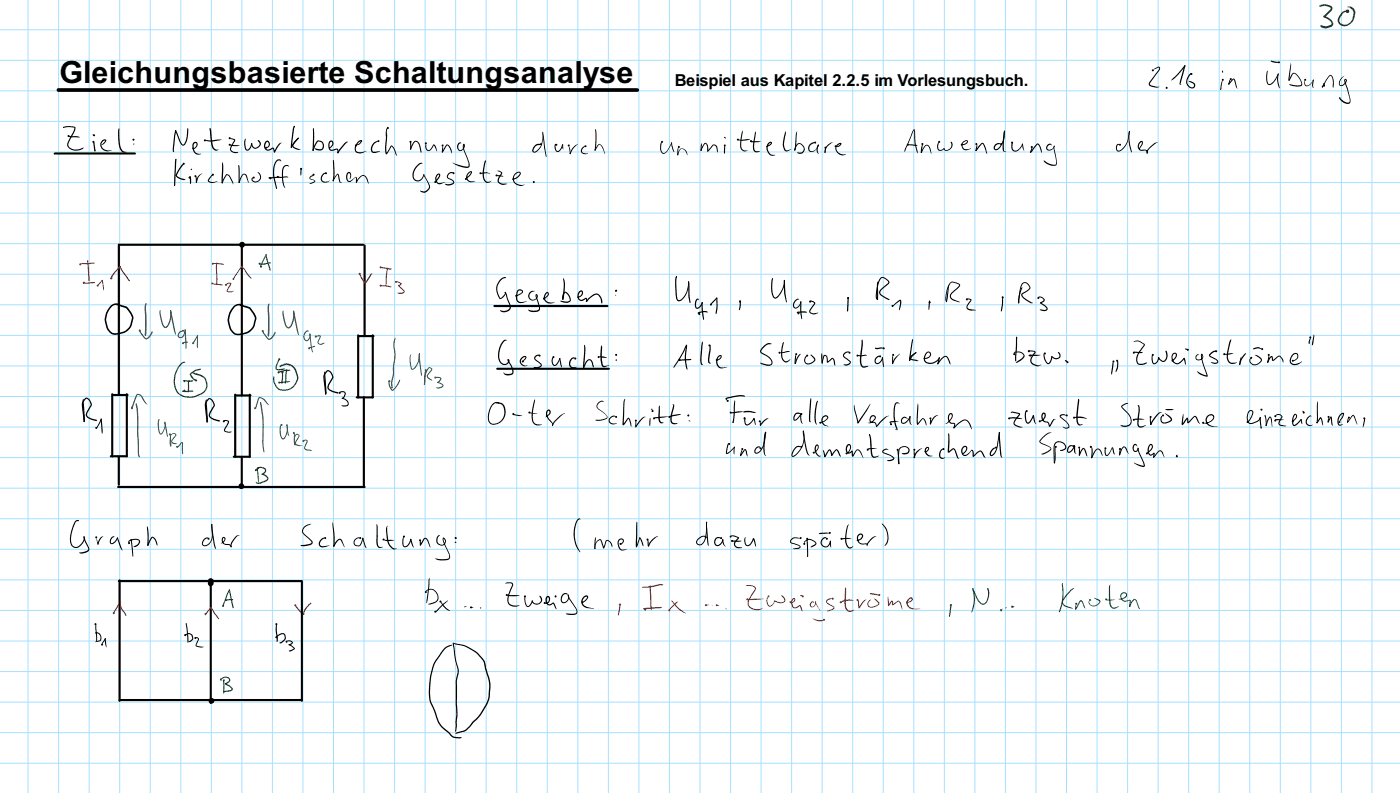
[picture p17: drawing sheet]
<svg xmlns="http://www.w3.org/2000/svg" width="449mm" height="254mm" viewBox="0 0 449 254" stroke-linecap="round" stroke-linejoin="round" font-family="sans-serif">
<defs><g id="words">
<g font-size="9.8">
<text x="19" y="26.7">Gl</text>
<text x="29.3" y="26.7">eich</text>
<text x="49.2" y="26.7">ungsb</text>
<text x="79.1" y="26.7">as</text>
<text x="90.2" y="26.7">ie</text>
<text x="98.4" y="26.7">rte Scha</text>
<text x="137.3" y="26.7">ltungs</text>
<text x="166.9" y="26.7">anal</text>
<text x="186.8" y="26.7">ys</text>
<text x="197.6" y="26.7">e</text>
</g>
<g font-size="5.3">
<text x="216.3" y="27.4">Beispie</text>
<text x="234.5" y="27.4">l aus Ka</text>
<text x="254.6" y="27.4">pite</text>
<text x="263.9" y="27.4">l 2.2</text>
<text x="274.2" y="27.4">.5 im Vo</text>
<text x="294" y="27.4">rles</text>
<text x="303.3" y="27.4">ung</text>
<text x="312.8" y="27.4">sbuch.</text>
</g>
</g></defs>
<g fill="none" stroke="#a5e1ff" stroke-width=".32">
<path d="M0 9.5h448.7M0 19.3h448.7M9 0v254M18.8 0v254M28.6 0v254M38.4 0v254M48.2 0v254M57.9 0v254M67.7 0v254M77.5 0v254M87.3 0v254M97.1 0v254"/>
<path d="M106.9 0v254M116.7 0v254M126.5 0v254M136.3 0v254M146.1 0v254M155.8 0v254M165.6 0v254M175.4 0v254M185.2 0v254M195 0v254M204.8 0v254M214.6 0v254"/>
<path d="M224.4 0v254M234.2 0v254M243.9 0v254M253.7 0v254M263.5 0v254M273.3 0v254M283.1 0v254M292.9 0v254M302.7 0v254M312.5 0v254M322.3 0v254M332.1 0v254"/>
<path d="M341.8 0v254M351.6 0v254M361.4 0v254M371.2 0v254M381 0v254M390.8 0v254M400.6 0v254M410.4 0v254M420.2 0v254M429.9 0v254M439.7 0v254M0 29.1h448.7"/>
<path d="M0 38.9h448.7M0 48.7h448.7M0 58.5h448.7M0 68.3h448.7M0 78.1h448.7M0 87.8h448.7M0 97.6h448.7M0 107.4h448.7M0 117.2h448.7M0 127h448.7M0 136.8h448.7M0 146.6h448.7"/>
<path d="M0 156.4h448.7M0 166.2h448.7M0 175.9h448.7M0 185.7h448.7M0 195.5h448.7M0 205.3h448.7M0 215.1h448.7M0 224.9h448.7M0 234.7h448.7M0 244.5h448.7"/>
</g>
<g fill="#000">
<path d="M114.8 107.4l4.9-.1 .3 .3-.3 .4h-4.7l-.2-.1z" fill-rule="evenodd"/>
<path d="M114.6 107.2h.4l.1 .2v19.9l-.3 .3-.3-.3z" fill-rule="evenodd"/>
<path d="M36 126.3l4.9-.1 .3 .3-.3 .4h-4.7l-.2-.1z" fill-rule="evenodd"/>
<path d="M35.7 126h.5l.1 .3v19.9l-.3 .3-.4-.3z" fill-rule="evenodd"/>
<path d="M77.3 78.3h.4l.1 .2v48.2l-.3 .3-.3-.3z" fill-rule="evenodd"/>
<path d="M114.1 127l5.4-.1 .3 .4-.3 .3h-5.2l-.2-.1z" fill-rule="evenodd"/>
<path d="M119.2 107.2l.3-.1 .3 .3v19.9l-.3 .3-.4-.3z" fill-rule="evenodd"/>
<path d="M35.3 145.9l5.3-.1 .4 .3-.4 .4h-5.1l-.2-.1z" fill-rule="evenodd"/>
<path d="M37.8 146.1h.5l.1 .3v8.9l-.3 .3-.4-.3z" fill-rule="evenodd"/>
<path d="M40.4 126l.2-.1 .4 .4v19.8l-.4 .4-.3-.4z" fill-rule="evenodd"/>
</g>
<path d="M104 119l.3 .2 .3 5.9v1.1l-.2 .2-.2-.2-.3-6.4zM26.6 127.8l.3 .2 .3 6v1l-.2 .2-.2-.2-.4-6.3zM27.2 127.6l.6-.2 .7 .4 1 1.8-1.4 2.6-.2 .7 .2 .4a4.7 4.7 0 0 0 2.9 1.1l.1 .3-.2 .2a3.9 3.9 0 0 1-3.3-1.6l.1-1.3 1.4-2.4-.6-1.3-.8-.6-1.1 1.6 .6 5.7-.3 .2-.7-5.8 .2-.7zM104.7 118.7l.5-.2 .8 .5 .9 1.8-1.4 2.6-.2 .7 .2 .4a4.7 4.7 0 0 0 2.9 1.1l.2 .2-.3 .3a3.9 3.9 0 0 1-3.3-1.6l.1-1.3 1.4-2.4-.6-1.3-.8-.6-1.1 1.6 .6 5.7-.3 .2-.7-5.8 .2-.8z" fill="#000"/>
<g fill="#004080">
<path d="M51.3 99.4l.2 .1 .7 4.1 .4 .7 .4 .4 .7-.5 .5-1.4 .4-1.9-.1-1.3 .2-.2a5.7 5.7 0 0 1-1.5 5.7l-.8-.4a10.3 10.3 0 0 1-1.3-5.1z"/>
<path d="M54.5 99.6l.2-.2 .2 .2-.2 .1z"/>
<path d="M54.5 99.5l.2-.1 .2 .2 1.5 7.7-.7-1.4z"/>
<path d="M44.6 105.7l.2 .2z"/>
<path d="M44.6 105.7l.2 .1z"/>
<path d="M44.7 105.6l2.1 2.7 .8-.4 .9-1.4a.29 .29 0 0 1 .1-.3 .29 .29 0 0 1 .3 0 .29 .29 0 0 1 0 .4l-1 1.5-1 .6-.7-.4-1-1.3a1.15 1.15 0 0 1-.5-1.4z"/>
<path d="M46.8 97.1l.1 .2z"/>
<path d="M46.6 97.3a.29 .29 0 0 1 .4 .1 .29 .29 0 0 1-.2 .4l.2 6.7-.1 2.6-.3 .5-.2-.3v-8.9z"/>
<path d="M46.5 107.1l.3 .3-.2 .2z"/>
</g>
<circle cx="44.8" cy="105.9" r=".34" fill="#004080"/>
<g fill="#000">
<path d="M20.2 40.8l.2-.2 .1 .2zM20.3 40.7l1.9-.3 1.6 .1 .4 .4-.3 1.3-1.9 3.6 .1 1.1a2.64 2.64 0 0 0 2.3 1l2.4-.6a3.6 3.6 0 0 1-4.5 .4l-.7-.9v-.9l1.9-3.8 .4-1.2-2-.2-1.5 .3zM20.4 40.7l.2 .1-.3 .2zM22.1 43.6h2.4l1 .4h-2.7zM30 45.4l.1 .1zM29.8 43l.3 .4-.4-.1zM30 45.4l.3 .4 .3 2.5-.1 .2-.3-.2zM30.3 48.1l.3 .1-.2 .3zM30.3 48.3l.2-.2 .1 .2-.2 .2zM32.7 45l1.1-.4a.45 .45 0 0 1 .3 .5 .45 .45 0 0 1-.3 .4l-.1 .1a1.1 1.1 0 0 1-1.2 .7l1.3-1.4-.9 .5-.4 1.1a2.17 2.17 0 0 0 3.2 1.5h.1a2.15 2.15 0 0 1-2.9 0 2.15 2.15 0 0 1-.2-2.9zM38.1 41.1h.2l-.1 1.5a9.2 9.2 0 0 0 .9 5.4l.6 .5 .8 .2a1.61 1.61 0 0 1-2.3-1.6l-.2-1.1a9.7 9.7 0 0 1 .1-4.9zM42.6 44.8h.2z"/>
<path d="M42.8 46l.3 .1-.2 .2-.2-.1zM56.1 41.8l.2-.1a1.34 1.34 0 0 1-.1 1.5l-.5 5.2 .2 .3h-.3a.78 .78 0 0 1-.2-1.1zM55.8 59.3l.2 .1-.1 .2zM55.9 59.3v.3zM56.3 41.7l.2 .2-.2 .2-.2-.2zM56.4 50.9v.3zM56.2 51l.2-.1 .2 .3-.4 7.9-.3 .5-.1-.2zM56.1 41.9l.4-.1 1.8 4.2 .4 .3 .5-.4a7.7 7.7 0 0 0 .8-4.7l.2-.2a7 7 0 0 1-.8 5.2l-.6 .4-.8-.4zM58.4 52.7l.6-.3-2.3 3.8 1 .7 1.7 .7-.4 .1-1-.2-1.3-.7a.78 .78 0 0 1-.2-1.3zM60.8 56.5l.1-.1 .2 .3-.3 .2zM61 58.6l.2 .2zM60.9 56.4l.4 1.1-.2 1.3-.3-2.2z"/>
<path d="M61.1 54.2l.3-.2 .1 .5zM62 45.7l.6-.3 .6 .2 .2 .6-.3 .7a.67 .67 0 0 1-.3 .7 .67 .67 0 0 1-.8-.1l.6-.4 .4-.8-.2-.5-.6 .3a3.1 3.1 0 0 0 .3 2.5 2.15 2.15 0 0 0 2 .7 1.98 1.98 0 0 1-2.1-.2 1.98 1.98 0 0 1-.7-2zM62.7 56.4a2.02 2.02 0 0 1 .4 2l-.2 .2-.1-.2zM63.8 56.1l1-.5-1.1 1.1-.8 1.9-.1-.2 .3-1.1zM65.7 44.8l1.9 .2 3.5-.3-.7 .3a7.8 7.8 0 0 1-4.5 .1zM67.2 41l.3 .1 .2 .6 .7 5.3 .7 .8 1 .1a1.41 1.41 0 0 1-1.6 .1 1.41 1.41 0 0 1-.7-1.5zM67.7 56.2l.6-.1-1.1 1.3-.2 .6 1.1 .3 1.6-.3a2.83 2.83 0 0 1-2.2 .6l-.5-.2a.71 .71 0 0 1-.4-.7 .71 .71 0 0 1 .4-.6zM72.5 55.9h.6l.6 .5 1 1.9 .1 .7-1.3-2.4-.8-.5-1.3 2.6-.4-.2zM71.1 58.4l.3 .1-.1 .2-.3-.2zM71.3 51.9l.2 .8 .1 1.6-.2 4.2-.2 .2-.2-.2v-1zM73.5 44.4l.8-.1 1.1 .4-1.4 3.2 .8 .7 1.5 .1-.1 .3h-1.3l-1.1-.8v-.9l1.3-2.4zM73.7 46.3l3.1 .3-2.2 .2-.7-.2z"/>
<path d="M76.4 52.9l.2 .2zM76.4 52.9l.3 .2 .1 1.3v4l-.2 .2-.1-.2zM77.6 55.9l.6-.3 .7 .4 .8 2.5-1-2.3-.5-.3-.5 .5-.9 2.1-.3-.1zM76.6 58.2l.2 .2-.2 .2-.1-.2zM78.6 44.4l.1 2.3 .4 1.2 .7-.3 .7-1.7 .2-.1 .1 .2-.4 1.4-.9 .8-.7-.1-.4-1.2a3.4 3.4 0 0 1 .2-2.5zM80.7 45.8l.4 1.1 .6 .4a1.62 1.62 0 0 0 1.5-1.1l-.6-1.3 .7 .4a1.58 1.58 0 0 1 0 1.7 1.58 1.58 0 0 1-1.6 .6l-1-.7-.2-.9zM82.6 55.1a1.72 1.72 0 0 1 1 1.9 1.72 1.72 0 0 1-1.6 1.5l-1.2-.6-.2-.5 .2-.5 .5-.1-.4 .8 .6 .5h.7l.7-.4a1.53 1.53 0 0 0-.2-2.4zM85.1 45.3l.8-.2 .6 1-.3 .9-.9 .4 .7-.6 .2-.5-.5-.9-.5 .5-.2 1.1 .5 .8 .6 .1 1.5-.6 .5 1.4-.3-.1 .8-1.4a2.13 2.13 0 0 1 1.7-1.5l-1 1.1-1.2 2.1-.3-.1-.4-1.1a1.63 1.63 0 0 1-2.5 .1 1.63 1.63 0 0 1 .2-2.5zM86.1 56.9l.2-.1 .2 .3-.2 .1zM86.2 56.9l3.7-.3a4.4 4.4 0 0 1-3.1 .5l-.5 .1zM86.1 57l.2-.2 .3 .2-.3 .2zM89 56.7l2.7-.2 .8 .3-2.7 .2z"/>
<path d="M88.6 51.4l.9-.4 .6 .4-.1 .4-.1-.3-.4-.1-.8 .4a7.4 7.4 0 0 0-.6 5.5l.7 3.1-.1 .2-1.2-4.4a6.4 6.4 0 0 1 1.1-4.8zM91 53.2l.5-.3a.81 .81 0 0 1 1.2 .5l-.7-.2-.8 .3a4.2 4.2 0 0 0-.5 3.4l.7 3.3a7.4 7.4 0 0 1-1-5.3l.1-1zM95.4 44.2l.4 .1-2.4 3.1-.2-.2 .5-.8zM94.3 40.3l.2 .2-.2 .2-.2-.2zM94.3 40.3l.2 .2-.1 .4-.2-.4zM94.2 40.4l.3 .1-1.1 6.9-.2-.2 .2-2.1 .5-3.9zM95.4 44.3l.2-.2 .2 .2-.2 .2zM95.4 44.3l.2-.2 .2 .2-1.4 1.6-.4 .8 .6 .6 1.7 .7a2.36 2.36 0 0 1-2.1-.5l-.5-.6v-.6zM96.4 53.9l.3 .1-.2 .1h.2l-.3 2.1zM101.6 45.1l.5-.1 1.1 .3 .5 .6 .1 .8a1.28 1.28 0 0 1-1.4 1.5l-1.1-.2-.4-.4 1.9 .2 .5-.4 .2-.8-.3-.8-1.2-.5-.8 1.3-.7 1.7-.3-.1 .6-1.8zM100.4 41.1l.2 .2-.3 .2zM100.3 48l.3 .2-.2 .2-.3-.2z"/>
<path d="M99.4 56.5l1.1-.5-.1 .3-1 .8 1.7 .9-.4 .5-1.1 .4-.4-.2 1.7-.7-1.6-.7-.1-.3zM100.3 41.3l.2-.2a23 23 0 0 1 .1 6.8l-.3 .5-.2-.3zM103.5 55.7l.5-.4 .6 .2-1.1 .7-.3 1.1a1.23 1.23 0 0 0 2 .8l.4-.3a.81 .81 0 0 1-1 .7 1.52 1.52 0 0 1-1.8-.9 1.52 1.52 0 0 1 .7-1.9zM105.6 45.2l.7-.2 .5 .5a1.68 1.68 0 0 1-1.5 2l1.2-1.2v-.5l-.3-.4-.3 .2-.2 .5 .1 1.6 .6 .3 1.7-.4 .4 .4v.9l-.4 .1-.1-1.1-1.7 .4-.7-.3-.4-1.4zM108 55.7l.5 .2 .6 2.4h.5l-.1 .2-.7-.1-.6-2.5-1.3 2.1-.3-.1zM106.8 51.2l.2 .2a19.7 19.7 0 0 1 0 6.5l-.2 .2-.2-.3a20.8 20.8 0 0 0 .1-6.4zM110.6 45.6l.6-.2 .3 .1-1.1 1-2.1 2.6-.2-.2 .5-.8zM108.1 48.9l.2-.2 .2 .2-.2 .2zM111.4 55.3l.7-.2 .5 .9-.2 1-.4 .4 .2-1.4-.3-.6-.4 .3-.2 1.1 .3 1 .7 .1 1.8-1.2 .3 .5-.2 1.4-.2-1.7-1.7 1.3-.5 .1-.5-.3-.4-1.3zM114.7 45.4l.6-.4a.45 .45 0 0 1 .7 0 .45 .45 0 0 1-.2 .7l-.7 .7-1.1 .1 1.1-.5 .7-.9-1.4 1.2-.3 .9v.9a.93 .93 0 0 0 1 .7l2.3-.4a2.87 2.87 0 0 1-3.2 .4l-.4-.6-.1-.9 .4-1.1zM115.3 56.6l.4-.3a1.26 1.26 0 0 1 2 .9l.4 1.7-1-2.1-.5-.4h-.4a3.5 3.5 0 0 0-1.8 2.1l-.4-.1zM119.8 45.7l.8-.5 .6 .1-1 .6-.6 .8-.3 .9 .2 .9h2.3l-1.6 .5-1.1-.3-.2-1.4z"/>
<path d="M123.9 42.5l.2 .6-.3 4.1 .2 2-.2-.1 1.5-2.4 .2-.1 .9 1 .8 2.2-.3-.1-.8-2-.6-.9-1.2 2.2a.45 .45 0 0 1-.6 .4 .45 .45 0 0 1-.2-.7l-.1-1.7zM124.1 40.8l.2 .1-.5 3.2-.2-1.4zM132.7 45.3l.8-.2 .8 .7 .8 2.4-.1 .7-.9-2.8-.7-.7h-.3l-.4 .5-1 2-.3-.2zM131.6 47.6l.2 .1-.2 .2-.2-.2zM131.6 45.4l.1 .1zM131.6 45.3l.1 .2zM131.5 45.4h.2l.1 1.2-.2 1.3-.2-.2zM133.7 52.9l.2-.2a.91 .91 0 0 1 1.6-.3l-1 .3a3.5 3.5 0 0 0-1.4 4.8l.7 .3 .9-.2 1.2-1.8v.4l-.5 1.1a1.8 1.8 0 0 1-2.4 .6 1.8 1.8 0 0 1-.7-2.4l.5-1.4zM135.8 55.9h.2l1.8 3.7-.1 .8-.7 .9a1.49 1.49 0 0 1-2.4-.3l1.6 .3 .9-.7 .4-.6-.3-1.2zM136.5 46l.2 1.4 .4 .6 .8-.1 1.2-1.7 .6 .9 .4 1.3-1-1.9-1.1 1.7-.6 .2-.5-.2-.5-.9zM140.1 55.8l.7-.2 .3 .6-.5 1-1 1.1 .1-.4 1-1.5v-.5l-.7 .7-.1 1a1.02 1.02 0 0 0 1.3 1l1.4-.2-1.3 .6a1.79 1.79 0 0 1-1.7-1.1 1.79 1.79 0 0 1 .4-2zM143 46.4l.5-.1 .7 .6 .5 1.1 .2 1.1-.9-1.8-.7-.7-1.3 2.2-.4-.1z"/>
<path d="M141.6 48.7l.2-.2 .2 .2-.2 .2zM141.9 46.7l.1 .9-.2 1.3-.2-.3zM143.8 55.5l.2-.2a1.09 1.09 0 0 1 1.4 .1l-1.2 .2-.7 1 .3 .4 1.5 .8 .3 .9a2.26 2.26 0 0 1-2.8 .5v-.3h1.5l1-.5-.4-.5-1.6-1v-.6zM146.9 45.9l.6-.3 .4 .3-.7 .2-.3 .7 .1 .9 .5 .4 .9-.6 .4-1.1v1.6l1.7 4.4v1l-.6 .4a7.7 7.7 0 0 1-4.6-1.5l-.1-.2a10.1 10.1 0 0 0 4.5 1.3l.5-.2v-1l-1.3-3.4a2.69 2.69 0 0 1-.4-2.7 .8 .8 0 0 1 .6 .8 .8 .8 0 0 1-.5 .8l-.9 .7-.8-.3-.4-1zM150 55.4l.8-.6 .5 .2-.5 1.2-1.6 1.3 .1-.5 1.2-1 .5-.9-.8 .6-.4 .9a1.54 1.54 0 0 0 .8 1.4 1.54 1.54 0 0 0 1.6-.1l.1 .1a1.71 1.71 0 0 1-2.5-.2 1.71 1.71 0 0 1 .2-2.4zM154 55.5v-.1a3 3 0 0 1 3.1 .3zM155.4 51.6l.2-.2 .2 .2-.2 .2zM155.6 51.4l.1 .2-.3 .1zM155.4 51.5l.4 .1-.1 .3a9.9 9.9 0 0 0-.4 5.3l.2 .5a1.09 1.09 0 0 0 1.5 .4l.5-.2-.4 .4a1.58 1.58 0 0 1-1.7-.1 1.58 1.58 0 0 1-.6-1.5 12.8 12.8 0 0 1 .6-5.2zM159.2 56.1l1.5 .1 .6 .3h-1.6zM159.3 54.8l.7-.1 1 .6-1 2v.9l.9 .6h1.6l-.3 .3a2.25 2.25 0 0 1-2.3-.4l-.4-.5v-.7l1.2-2.1zM165 55.7l.9-.6h.8l.2 .6-.6 1a1.82 1.82 0 0 1-1.9 .7l1.5-.9 .7-1.1-1 .2-.8 .9a1.78 1.78 0 0 0 1 2.4l1.3 .4 1-.2a2.41 2.41 0 0 1-3.7-1.2v-1.2z"/>
<path d="M170.9 58.5h.4l-.2 .2zM173.9 42.2l.1 2.8-.5 1.9-1.4 1.7-.6 .3-.5-.1-.4-.7 .8-1.5 .9-.5 1.2 .2-1.8 .5-.6 .9-.1 .8 .4 .1 .5-.3 1.4-1.5 .4-1.9zM173.9 42.3l.4 1.3 .8 6.7-.7-3zM177.9 46.2l.4 .2h-.2l.1 1.4 .5 .6 .8-.6 .7-1.5h.3l-.6 1.5-.8 .8h-.6l-.5-.5-.3-1.2zM180.3 46.2l.2 1.7-.3-.8zM182.4 46.7l.5 1.8-.2 .9zM183.8 47.1l1.4-.9a6.2 6.2 0 0 0-2.3 3.1l-.3-.1zM182.6 49.2h.3zM186.7 47.2l1-.4-1.1 1.1 .1 .9 .6 .3h1.2a1.78 1.78 0 0 1-2 0l-.3-1zM191.7 46.3l.5-.2 .8 .6 1 2.6-1.1-2.3-.7-.7-1.3 1.9-.3-.1zM190.7 47.9l.2 .2-.2 .1-.1-.1zM190.8 41.5l.1 .1z"/>
<path d="M190.8 41.5l.2 .1zM190.8 41.4h.1a18.5 18.5 0 0 1 0 6.7h-.3l.2-2.8zM212 45.5l.2-.1-.3 2.6 .3 .7 .5 .3 .9-.5 1.6-2.8 .2 .1-1.4 2.5-1.2 1-.6-.2-.5-1-.1-1.5zM215.2 45.7h.2l.7 3-.6-1zM218 47.7l.5-.2a2.08 2.08 0 0 1 1.7 1.5l.1 .7-.3-.7a1.87 1.87 0 0 0-1.5-1.3l-.7 .6-.6 1.5-.1-.2 .2-.7zM217.5 47l-.3 2.8-.1-1.7zM225.8 45.9l.4-.1 .6 .6 .2 1.3-.1 .8-.3-1.8-.5-.7-1.3 2.2h-.3zM224.7 48l.2 .2-.2 .1-.2-.1zM224.7 45.9l.3 .4-.3 2-.2-.1zM228.4 46.4l.1-.1a1.11 1.11 0 0 1 1.4 .8l.2 1.7-.3-.2-.3-1.6-.6-.4h-.3l-1.7 1.9-.2-.1zM226.9 48.2l.1 .2-.1 .1-.2-.1zM232.2 46.6l.2 .7-.2 1.9-.2-.4z"/>
<path d="M232.1 44l.4-.1v.6zM236.6 44.7l3.7-.1-1 .3a3.3 3.3 0 0 1-2.8-.2zM237.9 41.8l.2 .4-.5 3.1 .1 2 .7 .8h1.2a1.48 1.48 0 0 1-1.8 .1 1.48 1.48 0 0 1-.6-1.7zM240.5 45.3h3.3a4.9 4.9 0 0 1-3.1 .3zM242.1 42.2l.2 .2-.5 3.8v1.6l.5 .6h1.3a1.36 1.36 0 0 1-1.7 .2 1.36 1.36 0 0 1-.6-1.7zM246.3 45.8l.5-.4 .5 .1 .1 .5-.5 .5a1.05 1.05 0 0 1-1.3 .4l1.1-.6 .4-.5-.8 .6-.2 1.4a1.98 1.98 0 0 0 2.4 1.8v.1a1.92 1.92 0 0 1-2.8-1.8v-1.2zM251.8 42.1l.1 .5-.6 3.3 .1 1.2 .6 1 1.5-.2-1.4 .6-.7-.4-.5-1.7 .4-2.7zM255.5 46.1l.4-.2h.7l1.1 1.1a1.44 1.44 0 0 1-.3 1.9 1.44 1.44 0 0 1-1.9-.1h.2a1.28 1.28 0 0 0 1.5-.2 1.28 1.28 0 0 0 .3-1.4l-.9-.9-.7-.1-.5 .5-.7 1.5a.71 .71 0 0 1 .2-1.1zM254.7 47.8l.2 .2-.1 .2-.2-.2zM255.5 42.1l-.4 5-.3 1.1-.2-.2 .5-5zM259.6 46.2l.9-.6 .8 .1-1.3 .6-.5 .7v1l.6 .4 1.2-.4 .6-.7 .3-.8h.3l-.6 1.1-.8 .7a1.31 1.31 0 0 1-2-.1 1.31 1.31 0 0 1 .4-1.9zM262.3 46.3l.2 .2-.2 .2-.1-.2z"/>
<path d="M262.2 46.4l.1-.1 .2 .3a2.42 2.42 0 0 0-.1 2.5v.2a1.91 1.91 0 0 1-.5-2.6zM265.2 46.5l.9-.7 .8-.2-1.9 1.6-.6 1.8v-1.2zM264.6 47.3l.1 .5-.3 1.2-.1-.7zM268.2 46.4l.9-.6 .6 .2-.8 1-.6 .1-.4-.3 .9-.1 .6-.7-.8 .5-.5 .7a2.06 2.06 0 0 0 2.1 2.2h1a2.33 2.33 0 0 1-3.5-2.2zM292.9 41.4h.2l.2 .6 .2 3.9 .6 2.6v.6l-1-3.2-.1-4.3-2.9 6.8-.2 .1zM289.9 48.4l.1 .1zM290.9 46.2l3.2 .3-1.1 .2-1.8-.2zM290.9 46.2l.1 .2zM296.5 46.6l.4-.2a1.06 1.06 0 0 1 1.1 .7l.5 2.1-.8-2.1-.6-.5-.6 .4-1.2 2-.2-.3zM295.1 48.8l.2-.2 .2 .2-.2 .2zM295.7 46.2l-.4 2.8a3.8 3.8 0 0 1 .4-2.8zM300.8 45.6l.2-.1-.3 1.2 .1 1 .8 .3 1-.6 .1 .2-.5 .5-1 .2-.6-.4-.2-1.3z"/>
<path d="M302.5 47.6l.2-.2 .5 .7a1.76 1.76 0 0 0 1.5-2.6v-.1a1.12 1.12 0 0 1 .4 1.9 2.05 2.05 0 0 1-2.1 1zM308.5 45.5l1.2-.6 .4 .1 .2 .3-.2 .5-.7 .5h-1.2l1.2-.4 .6-.6-.4-.1-.5 .2-.5 .5-.1 .6a1.18 1.18 0 0 0 1.4 1.3l1.3-.3a1.94 1.94 0 0 1-2.5 .3l-.1-.2a1.66 1.66 0 0 1-.1-2.1zM314.3 46.2l.6-.5 .4 .3 .7 1.5 .4 1.8-.3-.3-1.2-2.9-1.9 2.2-.3-.1zM312.8 48l.2 .2-.2 .2-.1-.2zM313 46l.3 .7-.5 1.7a1.37 1.37 0 0 1 .1-1.6zM321.8 42l.2-.1 .1 .2a6.3 6.3 0 0 1-2.7 6l-.6-.1-.3-.5 .1-.7 .5-.6a1.19 1.19 0 0 1 1.7 0h-1l-.6 .4-.3 .8 .4 .4a5.7 5.7 0 0 0 2.5-5.8zM321.8 42l.2-.1 .1 .1zM321.8 41.9l.3 .1-.4 4.1 .1 2 .6 .5-.8-.1-.3-1.1zM324.4 45.6l.1 .2zM324.4 45.6l.2 .2-.1 1.5 .4 .8 .7 .1 .7-.3 1.4-1.9 .1 .2-.7 1.3a1.52 1.52 0 0 1-1.4 1.1 1.52 1.52 0 0 1-1.5-.9zM327.6 46.2h.3zM327.7 46l.5 2.3-.5-1z"/>
<path d="M332.1 46.2l.5-.3 .4 .3a4.1 4.1 0 0 1 .9 2.7l-.8-2-.5-.6-2 2.5-.3 .2-.2-.2zM330.7 47l.2 .5-.6 1.5-.2-.2zM335.8 46.3l.8-.3 .6 .6-.7-.2-.5 .3-.3 .8 .4 .4 1.2-.3 .5-.9a1.04 1.04 0 0 1-1 1.4l-.8 .1-.6-.4-.1-.7zM337.8 46.7l.2 .1v.9l.8 4-.1 1-.5 .4a3.9 3.9 0 0 1-3.7-1.5l.1-.3 .3 .2a4.2 4.2 0 0 0 3.3 1.2l.3-.9-.8-4.1zM362 41.9l.1 .7a7.8 7.8 0 0 1-2.1 5.1 1.38 1.38 0 0 1-2 .7l-.3-1.4 .2-.6 .5-.3 .5 .2-.7 .3-.2 1 .2 .5 .4 .2a5.5 5.5 0 0 0 3-4.5zM361.9 42.1h.3zM361.9 42l.3 .1-.1 .2a13.9 13.9 0 0 0 .7 6.4l-.1 .1a11.7 11.7 0 0 1-.9-6.6zM365.2 45.5l.8-.4 .3 .6-.2 .7-.9 1.4v-.4l.7-1.3v-.6l-.8 .9 .1 1.2 .5 .4 1.8 .1 .5 .6-.2 .6-.4-.4 .2-.8a5.4 5.4 0 0 1 3.4-2.6v.2a8.8 8.8 0 0 0-3.1 2.6l-.3 .7-.3-.7h-.9a1.53 1.53 0 0 1-1.7-1 1.53 1.53 0 0 1 .5-1.8zM35.4 98l1.5-.8h1.3l.3 .2-2.5 .7-1.5 2.3-.4 2.4 .6 2.3 .9 1.2 .6 .4h1.1l3-.8 1.4-1.6 .6-2.3-.6-1.5-1.2-1.7-2.7-1-.4 .1 .3-.4h.5l2.5 .8 1.4 1.8 .7 1.6-.5 2.4-.7 1.2-1.3 1.1-1.6 .6-1.9 .2-1-.2-.8-.7-.8-1-.4-1.5a6.2 6.2 0 0 1 1.6-5.8zM227.3 110.6l.2-.1a2.44 2.44 0 0 1 .1 2.5l-.2 2.6 .1 .6 .4 .1-.5 .2a1.26 1.26 0 0 1-.5-1.6l.5-2.8zM320.2 138.5l.1-.2 .2 .2v2l.7 6.2-.4-.5-.2-.7zM320.2 138.5l.1-.2 .2 .2-1.1 6-.7 1-.8 .6-.6-.4 .1-1a1.75 1.75 0 0 1 1.8-1.3l-1.3 1.2-.3 .7 .1 .4 .9-.5 .7-1.4z"/>
<circle cx="61.1" cy="58.7" r=".14"/>
<circle cx="215.3" cy="45.8" r=".12"/>
<circle cx="337.9" cy="46.8" r=".11"/>
</g>
<g fill="#000">
<path d="M18.3 28.4l.4-.2h185.6l.4 .2 .2 .4-.2 .5-.4 .1h-185.6l-.4-.1-.2-.5z" fill-rule="evenodd"/>
<circle cx="22" cy="43.6" r=".34"/>
<circle cx="29.9" cy="45.4" r=".34"/>
<circle cx="30.1" cy="43.3" r=".34"/>
<circle cx="42.8" cy="44.7" r=".34"/>
<circle cx="58.9" cy="52.4" r=".34"/>
<circle cx="60.8" cy="56.9" r=".34"/>
<circle cx="61.9" cy="47.5" r=".34"/>
<circle cx="62.6" cy="56.4" r=".34"/>
<circle cx="65.7" cy="45" r=".34"/>
<circle cx="68.2" cy="56" r=".34"/>
<circle cx="73.6" cy="44.3" r=".34"/>
<circle cx="73.6" cy="46.4" r=".34"/>
<circle cx="81.3" cy="56.9" r=".34"/>
<circle cx="85.3" cy="47.3" r=".34"/>
<circle cx="86.7" cy="57.1" r=".34"/>
<circle cx="89" cy="56.7" r=".34"/>
<circle cx="96.5" cy="54.1" r=".34"/>
<circle cx="100.5" cy="56" r=".34"/>
<circle cx="104.5" cy="55.5" r=".34"/>
<circle cx="114.1" cy="46.6" r=".34"/>
<circle cx="121.3" cy="45.2" r=".34"/>
<circle cx="124.3" cy="41" r=".34"/>
<circle cx="131.6" cy="45.4" r=".34"/>
<circle cx="136.5" cy="45.9" r=".34"/>
<circle cx="139.5" cy="58.3" r=".34"/>
<circle cx="141.9" cy="46.6" r=".34"/>
<circle cx="145.4" cy="55.5" r=".34"/>
<circle cx="149.3" cy="57.4" r=".34"/>
<circle cx="154" cy="55.5" r=".34"/>
<circle cx="159.2" cy="56.2" r=".34"/>
<circle cx="164.5" cy="57.4" r=".34"/>
<circle cx="171.1" cy="58.3" r=".34"/>
<circle cx="173.4" cy="46.1" r=".34"/>
<circle cx="178.3" cy="46.4" r=".34"/>
<circle cx="182.3" cy="46.6" r=".34"/>
<circle cx="187.7" cy="46.8" r=".34"/>
<circle cx="212.2" cy="45.4" r=".34"/>
<circle cx="217.6" cy="47.1" r=".34"/>
<circle cx="232.3" cy="46.6" r=".34"/>
<circle cx="236.5" cy="44.7" r=".34"/>
<circle cx="240.7" cy="45.2" r=".34"/>
<circle cx="261.3" cy="45.7" r=".34"/>
<circle cx="264.6" cy="47.3" r=".34"/>
<circle cx="267.8" cy="46.8" r=".34"/>
<circle cx="291" cy="46.4" r=".34"/>
<circle cx="295.6" cy="46.1" r=".34"/>
<circle cx="301" cy="45.4" r=".34"/>
<circle cx="308.3" cy="46.4" r=".34"/>
<circle cx="312.9" cy="46.1" r=".34"/>
<circle cx="320.9" cy="46.1" r=".34"/>
<circle cx="324.4" cy="45.7" r=".34"/>
<circle cx="330.7" cy="47.1" r=".34"/>
<circle cx="359" cy="46.4" r=".34"/>
<circle cx="172.9" cy="113.9" r=".34"/>
</g>
<circle cx="65.9" cy="196.6" r=".34" fill="#f00"/>
<path d="M157.9 129.3l.4-.2a1.11 1.11 0 0 1 1.8 .3l-.9-.3-.8 .3a5.5 5.5 0 0 0-1.2 5.9 3.2 3.2 0 0 0 4.5-3.1 2.33 2.33 0 0 0-1.7-2.9h-1a1.85 1.85 0 0 1 2.9 1.3 4.1 4.1 0 0 1-3.9 5.4 2.26 2.26 0 0 1-1.6-3.1l.1-.4a6.1 6.1 0 0 1 1.4-3.2z" fill="#000"/>
<path d="M101.2 107.7l1.1-.3 .5 .2-.7 2 .1 .4 .6 .2 .9-.4 .3 .1-1.1 .6-.8-.3-.3-.6 .7-1.9-1.1 .1z" fill="#004080"/>
<path d="M161.8 93.5l.3 .3zM161.8 93.7l.2-.2 .3 .4 1.2 3.5a1.97 1.97 0 0 1-.7 2.3 1.97 1.97 0 0 1-2.5-.2l.2-.1a1.82 1.82 0 0 0 2.8-1.6zM160.4 89.4l1.1-.6a.4 .4 0 0 1 .4-.1 .4 .4 0 0 1 .3 .3l-1.1 .4-.8 .8a3.8 3.8 0 0 0-.4 4.3l.5 .9 1.1-1 .3-.7 .3-.1 .1 .5-.6 .8-1.3 .9-.5-.6-.7-1.9a4.3 4.3 0 0 1 1.3-3.9zM304.2 132.5l.6-.2 .5 .4a3 3 0 0 1-2.3 3l1.4-1.2a1.52 1.52 0 0 0 .6-1.7l-.3-.1-.4 .4-.1 1.2 .5 1 1.4 .4-.3 1.5-.2-.2 .2-1.1-.2-.2a1.9 1.9 0 0 1-1.7-1.1 1.9 1.9 0 0 1 .3-2.1zM306.3 136.2l2-1.5a1.48 1.48 0 0 1 2.2 .3l.5 .9 .5 1.6-.6-.9a2.59 2.59 0 0 0-1.2-1.9h-.6l-.6 .2-2.8 2.3-.1-.2zM305.8 136.8l.1 .2-.1 .2-.2-.2zM134.6 172.9l.3 .7-.2 1.2-.2-.2zM135.9 172.4l.6-.1 .6 .5 .9 2.6-1.1-2.3-.6-.5-1.4 2.1-.4-.1z" fill="#000"/>
<g fill="#000">
<path d="M67.3 186.1h.5l.1 .3v38.8l-.4 .3-.3-.3z" fill-rule="evenodd"/>
<circle cx="41.4" cy="174" r=".34"/>
</g>
<g fill="#004080">
<path d="M134.3 113.2h.3l.5 7.2-.9-5.5z"/>
<path d="M134.5 113.1v.3z"/>
<path d="M131.6 113.6l.3-.1-.3 2 .5 2.6 .5-.1 .5-.6a6.2 6.2 0 0 0 1.2-4.2l.2-.1a5.6 5.6 0 0 1-1.9 5.3l-.5 .1-.3-.3-.5-2.1a3.4 3.4 0 0 1 .3-2.5z"/>
</g>
<circle cx="334.9" cy="113.2" r=".34" fill="#000"/>
<path d="M41.3 173.2l.8-.4 1.3-.2 .8 .1 .6 .4a1.65 1.65 0 0 1-1.4 2.1l-.6-.1a2.62 2.62 0 0 0 1.7-1.6l-.4-.5h-1.4l-1.1 .3-.1 .6-.4-.2zM120.7 167.9l.3 .9 .1 5.5 .5 .8h1.1l-.5 .3a1.14 1.14 0 0 1-1.5-1.1zM175.2 191l.5-.2 .4 .3 .2 1.3a1.02 1.02 0 0 1-1.7 .7l.8-.1 .4-.4 .1-.8-.2-.5-.5 .7 .3 1.2 .7 .4 1.3-.6 .9 2.1-.3-.2-.8-1.6-1.1 .6-.9-.4-.5-1.4z" fill="#000"/>
<circle cx="122" cy="91.5" r=".34" fill="#f00"/>
<path d="M180.8 93.5l.5-.1 .8 .6 .6 .9 .3 1.2a.99 .99 0 0 1-1.2 .9l-1.2-.1-1-.5 2.2 .2 .8-.4-.4-1.4-1-1-.4 .6-.2 1.4-.2 .3a2.43 2.43 0 0 1 .4-2.6zM180.5 89.1v-.1a6.1 6.1 0 0 1 .4 4.8l-.2 1.9-.3 .4-.2-.3 .5-4.7zM195.6 133.7l1.1-.6 .7 .4-1.2 .1-.8 1a1.46 1.46 0 0 0 2.3 .9 1.41 1.41 0 0 1-2 .3 1.41 1.41 0 0 1-.2-2.1zM419.2 133.6l.7-.5 .4 .2v.2l-.3-.1-.6 .5-.6 1.2a1.27 1.27 0 0 0 2 .9 1.42 1.42 0 0 1-2.1-.1 1.42 1.42 0 0 1 .3-2.1zM30.9 172.2l.7 2.1-.2 .2zM32.3 172.1l.8-.2-.8 .8-.9 1.8-.2-.2 .2-.7zM238.8 172.1l.2-.1v2l.5 .6 .9-.4 .9-1.8h.3l.4 .7 .4 1.9-.4-.2-.6-2.2h.2l-.3 .9a1.59 1.59 0 0 1-2.1 1.3l-.6-1.2z" fill="#000"/>
<circle cx="404.6" cy="111.8" r=".34" fill="#000"/>
<circle cx="70.8" cy="217.7" r=".34" fill="#008000"/>
<path d="M264 113.8l.6-.1 .5 .4 .3 1.9-.2-.1 1.3-1.1a.67 .67 0 0 1 .7-.1 .67 .67 0 0 1 .3 .7l.2 1.6-.3-.2-.2-1.3-.4-.6-1.6 1.3-.3-1.8-.6-.4-.8 2.5a3.7 3.7 0 0 1 .5-2.6zM263.4 113.1l.3 3.2-.2 .2-.3-1.3zM344.3 133.7a4.2 4.2 0 0 1 4.1 .5zM207.6 172.8l.3 .8 .1 1.3-.2 .2-.2-.2zM208.9 172.9l1-.8 1-.3-1.7 1.3-1.4 2-.1-.2 .4-1z" fill="#000"/>
<g fill="#004080">
<path d="M137.2 117.8l.6-.2 .8 .6-.2 .5-1.3 1.6 .3 .6 1.1 1-1-.4-.6-.8-.1-.5 1.5-2-.7-.3-.4 .5a7.9 7.9 0 0 0-1 4.8l-.2 .1-.1-.1v-.4a7.6 7.6 0 0 1 1.3-5z"/>
<path d="M136.5 118.6l-.2 3.8-.3 .9-.1-.2 .1-3z"/>
</g>
<path d="M363.5 134.3l1.6-.2 1.7 .2-3.4 .2z" fill="#000"/>
<circle cx="91.9" cy="118.6" r=".34" fill="#008000"/>
<path d="M345.6 127.8l.1 .2zM345.6 127.8l.2 .2zM345.6 127.8l.3 .5-.5 4.6a3 3 0 0 0 .6 3l1-.1a1.11 1.11 0 0 1-1.3 .4 1.11 1.11 0 0 1-.6-1.3l-.1-2z" fill="#000"/>
<path d="M58.6 109.7l1.3-.3 .4 .2-1.6 .3z" fill="#004080"/>
<g fill="#f00">
<path d="M208.2 187.7l.2-.2 .2 .2 .2 7.7-.3-.9z"/>
<path d="M208.2 187.7l.3-.1 .1 .5z"/>
</g>
<path d="M280.8 114.4l.8-.5 .5 .3-.8 .3-.5 .6-.1 .8 .5 .4 .8-.4 .7-1.4h.3l-.4 1.2-1.1 .9h-.7l-.5-.6 .1-.8zM282.7 114.5h.3zM282.8 114.4l.5 3.3-.3-.7-.3-2.5z" fill="#000"/>
<path d="M82.4 149.7l.3 .1 .1 4.6-.5-3.9z" fill="#008000"/>
<circle cx="324.4" cy="194.3" r=".34" fill="#008000"/>
<path d="M124.2 86.2l-.5 5.4-.1-.6a11.6 11.6 0 0 1 .6-4.8z" fill="#f00"/>
<g fill="#000">
<circle cx="165.5" cy="94.7" r=".34"/>
<circle cx="377.2" cy="146.2" r=".34"/>
</g>
<circle cx="61.9" cy="109.9" r=".34" fill="#004080"/>
<path d="M271.8 95.3l.2 .1-.1 .1zM271.8 95.3l.2 .1v1.7l-.3 2.7-.2-.2zM342.6 142.9a1.03 1.03 0 0 1 1.4-.1l-.9 .2-.5 .4-.2 .9 .2 .4 .9-.6 .8-1.4 .3 .1-1 1.6-1 .7-.4-.2-.2-.5zM344.2 142.8l.2-.2 .2 .2-.2 .2zM344.2 142.8h.4v1.7l.1 .6h.2a.29 .29 0 0 1-.3 .2 .29 .29 0 0 1-.2-.3zM262.6 170.8l2.3-.2 1.1 .2-3.5 .3z" fill="#000"/>
<circle cx="84.2" cy="106" r=".34" fill="#004080"/>
<path d="M431.9 2.2a1.95 1.95 0 0 1 2.5 2l-.1 .8a3.1 3.1 0 0 1-1.8 3 3.1 3.1 0 0 1-3.3-.4l-.4-.8a3.5 3.5 0 0 1 2.5-3.3l.5 .2-.9 .3-.6 .6-.9 1.4v.9l.4 .6 1.1 .4 .8-.1 .9-.6a3 3 0 0 0 1.1-2.3l.1-.7a2.16 2.16 0 0 0-1.8-1.8z" fill="#008000"/>
<path d="M308.6 143.1l.7-.3 .6 .2a1.6 1.6 0 0 1-.7 2.1l-.7 .3 1.1-1.4 .1-.5-.3-.3-.6 .3-.3 .8 .1 .9 .5 .5a4.2 4.2 0 0 0 2.5-1.6l.5 .7v1.3l-.1 .2-.4-1.8-.1-.2-.3 .3a2.01 2.01 0 0 1-2.5 1.3l-.6-1.3 .1-.8zM311.9 146l1.6-1.4 .8-.3 .6 .5 1.1 1.7-.7-.1-1.1-1.8-2.2 1.7-.2-.2z" fill="#000"/>
<path d="M71.6 217.9l.3 .2 .1 1.2-.3 2.9-.2-.3z" fill="#008000"/>
<g fill="#000">
<circle cx="255.9" cy="100.4" r=".34"/>
<circle cx="67.8" cy="224.5" r=".93"/>
</g>
<path d="M263.8 133.4l.8-.4 .7 .3 .2 .5-.5 .7a2.39 2.39 0 0 1-2.2 .9l1.3-.6 .9-.7 .1-.6-.7-.1a1.55 1.55 0 0 0-.8 1.6 1.55 1.55 0 0 0 1.2 1.3l.7 .2h-.7a1.84 1.84 0 0 1-1-3.1z" fill="#000"/>
<path d="M99.1 111.3l1.8-.6 .1 .2-1.9 .7z" fill="#004080"/>
<g fill="#000">
<path d="M404.2 131l.1 .2zM404.2 131l.1 .3z"/>
<circle cx="404.3" cy="131.1" r=".09"/>
</g>
<circle cx="42.3" cy="130.5" r=".34" fill="#004080"/>
<path d="M297.8 96.5l.3-.1-.1 .6zM297.9 96.3l.2 .2-.1 .1-.2-.1zM297.8 96.3l.3 .2-.4 2.7z" fill="#000"/>
<circle cx="124.1" cy="86.1" r=".34" fill="#f00"/>
<circle cx="256.6" cy="172.3" r=".34" fill="#000"/>
<path d="M217.5 115.2l.2 .2zM217.5 115.2l4.1-.1-.5 .3-2.6 .1h-.9zM217.5 115.2l.3 .1-.3 .1zM271.7 168.2l.5-.2-.5 1a7.7 7.7 0 0 0 0 5.8l.7 .5 1-.4a.64 .64 0 0 1-.7 .8h-.6l-.5-.5a5.8 5.8 0 0 1-.5-4.9z" fill="#000"/>
<g fill="#004080">
<path d="M43.5 129.4l.2-.3 .2 .3 .3 1.9 .3 13.7 .3 1.3a.6 .6 0 0 1-.6-.2 .6 .6 0 0 1 0-.7l-.3-11.9z"/>
<path d="M44.6 146.3l.1 .1z"/>
</g>
<path d="M89.5 122.5l2.7-.4 .8 .1-2.1 .5z" fill="#008000"/>
<circle cx="399.9" cy="135.2" r=".34" fill="#000"/>
<circle cx="90.4" cy="119.3" r=".34" fill="#008000"/>
<circle cx="274.8" cy="192.2" r=".34" fill="#f00"/>
<circle cx="298" cy="96.9" r=".34" fill="#000"/>
<path d="M243.6 134.9l.3 .6-.2 .8zM244.7 134.8l1-.7 .6-.1-2.6 2.4-.1-.4zM243.5 136.2l.2-.2 .2 .2-.2 .2zM293.8 144.6l.9-.7 .9-.3-1.7 1.4-.9 1.8-.2-.2 .3-.8zM293 144.1l.3 1.8-.3 .9-.2-.2zM141.5 193.9l2.1-1.6-3.3 3.4-.7 .4z" fill="#000"/>
<circle cx="136.5" cy="118.6" r=".34" fill="#004080"/>
<g fill="#000">
<path d="M165.9 93l1-.3 .6 .3 .2 .4-.8 .8-1.5 .6 1.9-1.3-.3-.4h-.7l-.5 1.3a1.7 1.7 0 0 0 .7 2.3l2.4-.2-1.6 .5a1.75 1.75 0 0 1-1.7-.6 1.75 1.75 0 0 1-.2-1.9zM165.4 94.7l.2 .1zM174.9 93.8l.6-.3 .4 .4a1.69 1.69 0 0 1-1.5 1.7l1.1-1.1v-.6l-.6 .6-.2 1a1.7 1.7 0 0 0 1.8 1.4l1.3 .1a2.71 2.71 0 0 1-2.6-.1 1.99 1.99 0 0 1-.3-3.1zM401.6 111.7l.7-.3a1.76 1.76 0 0 1 2.2 .5l-1.2-.3-1.5 .3zM191.8 128.9l.2-.2a1.17 1.17 0 0 1 1.6-.1l-1.4 .4-.6 .6-.1 .6 .4 .8 2.4 1.8 .4 .8-.1 .4a4.4 4.4 0 0 1-3.5 .7l-.3-.2 2.3-.2 1.5-.7-.9-1.1-2.4-1.9-.1-.8zM235.2 134.6l-.2 .9-.2-.2zM234.8 135.3l.3 .1zM235.5 128.2v4.8l-.6 2.5-.1-.2 .4-5.5zM238.3 131.8a5.6 5.6 0 0 1 4.1 .4h-4zM262 128.4l.2 .1-.2 .1zM261.9 128.5h.3l-.3 1a10.8 10.8 0 0 0 0 6.5h-.1a2.96 2.96 0 0 1-.7-3.1l.4-3.2zM437.3 133.9v.2z"/>
<path d="M437.3 134l.2 .1zM437.3 133.9l.2 .2v.6l-.6 2.2zM24.2 166.9l.8-.4 .4 .5-1 .1-.9 1.8a6.4 6.4 0 0 0-.2 5.8l.4 .3a2.15 2.15 0 0 0 2.7-1.4l.5-1-.2-.6 .3-.2 .2 .8-.5 1.2a2.44 2.44 0 0 1-3.3 1.4 4.2 4.2 0 0 1-.7-4.6l.7-2.2zM26.8 171.8l.3 .2 .4 1.3 1 2.1v1a3.2 3.2 0 0 1-2.5 .9l-.5-.1 .1-.4 .1 .2 1.6-.4 1-.6-1.5-3.5zM275.1 171.2l.9-.3 .6 .5-.2 1-.7 .6a.7 .7 0 0 1-1.2 0l1.5-.7 .3-.6-.3-.4-.5 .1-.4 .5v.9l.2 .6 .9 .7h1.6l.3 .6-.2 .1-.2-.5-1.3 .1-.8-.2-.5-.5-.4-.8a1.69 1.69 0 0 1 .4-1.7zM279.2 172.5l.9-.7h.7a5.3 5.3 0 0 0-2.6 2.4l-.3 .6-.2-.2 .3-.7z"/>
</g>
<g fill="#000">
<circle cx="197.5" cy="93.1" r=".34"/>
<circle cx="184.4" cy="114.8" r=".34"/>
<circle cx="302.4" cy="143.8" r=".34"/>
<circle cx="88.6" cy="199.9" r=".34"/>
<circle cx="88.6" cy="204.1" r=".34"/>
</g>
<g fill="#f00">
<path d="M270.9 188.3l.3 .3-.1 4.3a2.2 2.2 0 0 0 1.2 2.7l1.4-.3a.76 .76 0 0 1-1 .7 2.12 2.12 0 0 1-2-2.7z"/>
<path d="M270.9 188.3l.2 .2z"/>
<path d="M270.9 188.3l.2 .1-.2 .2z"/>
</g>
<path d="M188.1 115.4l.8-.3 .7 .3 .5 1 .2 1.3-.2-.1-.7-1.8-.4-.4-.9 .6-.9 1.8-.3-.2zM186.9 117.6l.2-.2 .2 .2-.2 .3zM187.2 110.5l.4 .3v1.4l-.3 5.4-.2 .2-.2-.5z" fill="#000"/>
<path d="M97.4 141l.7-.2 .5 .4-.8 2.1 .1 .4 2.2 .7-1.7-.1-.8-.4-.1-.7 .8-1.9-.4-.2-.6 .3z" fill="#004080"/>
<g fill="#f00">
<path d="M226.2 193.8h1l-.8 .2z"/>
<path d="M226.2 193.8l.1 .2z"/>
</g>
<g fill="#004080">
<path d="M63.3 107.4l.2 .4-.2 3.7-.2-.7z"/>
<path d="M63.1 107.5h.3z"/>
<path d="M63.2 107.4l.2 .1-.1 .2-1.5 2.4v-.3z"/>
<path d="M61.8 109.9l.1 .2z"/>
</g>
<circle cx="345" cy="193.4" r=".34" fill="#008000"/>
<path d="M192.7 110.7l.2 .2zM192.7 110.7l.3 .3-.1 3.6 .3 2.2 .4 .4 1.7-.2-1.4 .6-.8-.2a7 7 0 0 1-.7-4zM325.9 107.9l.1 .2-.1 .1-.2-.1zM325.7 108.1l.3-.2-.1 .2zM325.7 107.9l.3 .2v2.8l-.2 4.7-.2 .2-.3-1.3zM363.3 109.5l.6-.4h1l2 1.1-.1 .5-1.9 2.9-.4 1.9 .3 .7 .4 .3 2.5-.4a2.65 2.65 0 0 1-2.9 .6l-.6-1.1 .1-1.5 .7-1.3 1.7-2.4-1.8-1zM175.4 131.4l.4-.2 .4 .1 .3 1-.5 .7-1.2 .7 1.3-1.4-.2-.7-.4 .4-.1 .9 .5 1.1 1.3 1.5-.1 1-.2-.9-1.4-1.6a2.11 2.11 0 0 1-.1-2.6zM177.7 134.9a6.9 6.9 0 0 1 2.9-2.4l.5-.1-3.2 2.7-.8 1.4v-.8zM177 136.2l.2 .2z" fill="#000"/>
<g fill="#000">
<path d="M17.3 48.9l25.9-.1 .4 .4-.4 .3h-25.7l-.3-.3z" fill-rule="evenodd"/>
<circle cx="418.4" cy="25.6" r=".34"/>
<circle cx="329.8" cy="112.5" r=".34"/>
<circle cx="233.2" cy="128.4" r=".34"/>
</g>
<circle cx="89.3" cy="119.3" r=".34" fill="#008000"/>
<path d="M334.1 132.3l.6-.2 .4 .4 .1 .8-.4 .8a1.44 1.44 0 0 1-1.6 .8l1.4-1.1 .2-.8-.2-.4-.4 .7 .2 1 .5 .6 1.1 .3 .5 1.3-.2-.1 1.3-2.1h.7l-.4 .1-1.2 2.1-.3 .2-.6-1.3-1.2-.2-.6-.7-.2-1.1zM59.6 199.6l.2 .1 .6 4.3a1.82 1.82 0 0 1-.2 1.9z" fill="#000"/>
<g fill="#f00">
<path d="M38.5 192.6l.5 2.1 1.3 1.9 .2 .7-1.8-2.5-.4-1.5z"/>
<path d="M38.3 192.8l.2-.2 .2 .2-.2 .2z"/>
<path d="M38.4 192.7l.2 .2-1.7 3a.42 .42 0 0 1-.1 .5 .42 .42 0 0 1-.5 0z"/>
<path d="M36.3 196.4l.2 .2z"/>
</g>
<circle cx="83.2" cy="84.5" r=".34" fill="#008000"/>
<path d="M354.5 192.1h2.8l-1.9 .2z" fill="#008000"/>
<path d="M324 132l.1 .2zM324.1 131.9l2.4 .3a.52 .52 0 0 1 .5 .5 .52 .52 0 0 1-.4 .6l-1.1 1.4-.3 1 .7 .5 1.7 .7a3.4 3.4 0 0 1-2.6-.8l-.2-.5 .2-.7 1.7-2.2-2.6-.5zM417.5 131.6l.3 .1 .2 .5-.4-.3z" fill="#000"/>
<circle cx="174.4" cy="95.7" r=".34" fill="#000"/>
<path d="M239.1 187.6l1.4-.2a1.36 1.36 0 0 1 1.7 1.4l-2.1 3.6-.2 1 .3 .7a3.6 3.6 0 0 0 4.3 .6 3.4 3.4 0 0 1-4.5-.3l-.4-.9 .1-1.1 2.3-4-.8-.6z" fill="#f00"/>
<path d="M405.4 133l.2 .1-.2 .5zM405.4 133l.3 .1 .2 1.1-.1 2.3zM406.8 133.6l.5-.1 .3 .5 .1 2.6-.6-2.9-.7 1.2-.4 1.4h-.3l.4-1.5zM405.7 136.3l.1-.2 .2 .2-.2 .2z" fill="#000"/>
<path d="M25.8 84.5l4.3-.4 .3 .1-2.8 .4-1.8 .1z" fill="#f00"/>
<path d="M349.7 143.1a1.48 1.48 0 0 1 .5 1.9l-.3 1.8-.2-.2 .2-2.2zM351.2 144l.6-.3 .7 .2 .6 1 .3 1.1-.9-1.7-.7-.3-.7 .5-1.2 2.3-.1-.3zM349.9 146.4l.2 .2-.2 .2-.2-.2z" fill="#000"/>
<path d="M72.5 90.9l1-.4 .7 .3-1.3 2.4 2.1-.1a1.67 1.67 0 0 1-1.7 .5l-.7-.5 1.3-2.2-.5-.1-.8 .4z" fill="#f00"/>
<path d="M373.8 27.8l.2 .4z" fill="#000"/>
<circle cx="90.2" cy="136.1" r=".34" fill="#004080"/>
<g fill="#000">
<circle cx="394.5" cy="25.3" r=".34"/>
<circle cx="359" cy="143.8" r=".34"/>
<circle cx="134.6" cy="173" r=".34"/>
</g>
<path d="M185.6 93.3l.5-.3 .5 .1 .3 .4-.1 .6-.8 1-.5 .2-.5-.1 1.3-.8 .2-.6-.2-.4-.4 .2-.4 .7v.7l.2 .7 .7 .3 1.4-.6 .4 .5-.2 .8-.2-1-1 .6-.7 .1a1.88 1.88 0 0 1-.5-3.1zM188.5 95.6l1.7-1.3a1.45 1.45 0 0 1 2.1 .4 2.6 2.6 0 0 1 .6 2.5l-.2-.1a2.39 2.39 0 0 0-1.4-2.7l-1.3 .5-2 1.8-.2-.1zM188 96.4l.2 .2-.2 .1-.2-.2zM106.7 167.1l.4 2.9a10.3 10.3 0 0 1-.1 5.1l-.2-.2 .1-3-.4-4.1zM108 173l.7-.4 .7 .1 1 2.6-1.5-2.4-.7 .5-1.2 1.7-.2-.3zM106.8 174.9l.2-.2 .2 .2-.2 .2z" fill="#000"/>
<g fill="#004080">
<path d="M91.9 136l.2 .1 .5 3.6-.6-1.3z"/>
<path d="M91.8 136.1h.3z"/>
<path d="M89.9 136.3l.3-.1-.2 1.3 .1 1.8 .6 1.1 .5-.4 .5-1.3 .3-1.4-.2-1.2 .2-.1 .1 .2v2.4l-.6 1.5-.7 .7-.6-.3-.4-1.1-.2-2z"/>
</g>
<path d="M229.4 172.3l.9-.3 .8 .4h-1.1l-.5 .4-.2 1.1 .6 .7 1.1-.6 .6-1.3a1.89 1.89 0 0 1-1.5 2.2l-.7-.1a1.69 1.69 0 0 1 0-2.5zM231.5 172.7l.3 .2-.1 .1zM231.4 172.9l.2-.2 .2 .1 .3 1.6 .5 .6-.8-.7zM154 194.5l.3 .2-.2 .2-.3-.2zM180.3 190.3a1.16 1.16 0 0 1 1.9 .1l-1.2-.1-.6 .6-.3 1.4 .2 .4 .4 .2 .6-.2 .6-.6 .2-1.7 .3 .6-.5 1.5-.6 .6-.7 .1-.6-.3-.3-.7 .1-1zM182 190.5l2.9 4.6 .2 1-.4 .6a4 4 0 0 1-3.2 0l-.1-.1 .1-.1h2.8l.5-.5-.3-1-2.3-3.5z" fill="#000"/>
<g fill="#000">
<circle cx="71.8" cy="134.9" r=".34"/>
<circle cx="234.2" cy="171.9" r=".34"/>
</g>
<circle cx="122" cy="85.6" r=".34" fill="#f00"/>
<g fill="#f00">
<path d="M239.5 192l3.4-.3 1.9 .1-4 .4z"/>
<path d="M215.1 192.3l.5 .2 2 2.3 2.2 1.6-1.1-.3a13.1 13.1 0 0 1-3.6-3.8z"/>
</g>
<g fill="#008000">
<path d="M72.3 192l2.2-.1 .3 .2-.2 .2-2.3 .1-.2-.2z"/>
<path d="M72.1 192.2l.2-.2 .3 .2-.4 .2z"/>
</g>
<path d="M278.7 139.1l.2 .1-.2 .2zM278.7 139.1l.2 .4-.3-.2zM278.5 139.2h.4l.3 1.1 .6 5.7 .5 .3 1.5-.3-1.1 .6h-.9a1.71 1.71 0 0 1-.7-1.7z" fill="#000"/>
<circle cx="281.9" cy="190.6" r=".34" fill="#f00"/>
<circle cx="233.7" cy="142.2" r=".34" fill="#000"/>
<path d="M292.6 113.5l.9-.7 .3 .2-1.3 1.2-1 1.4-.2-.1 .3-.6zM291.5 115.3l.2 .2-.2 .2-.2-.2zM292.5 108.7l.1-.1v.5l-.9 6.4-.2 .2-.2-.2 .2-1.6zM291.7 114.1l1.9-1.3 .1 .3-1.9 1.6 2.6 .9-2.4-.3a.59 .59 0 0 1-.6-.5 .59 .59 0 0 1 .3-.7zM293.6 112.8l.2 .2-.2 .1-.2-.1z" fill="#000"/>
<path d="M291.2 191.7l.9-.4 .5 .7-.3 .5-.6 .4-.9 .1 1.2-.6 .1-.6-.5 .1-.5 .6a1.65 1.65 0 0 0 1.6 2.4l2.3 .1-2.3 .2a1.98 1.98 0 0 1-2-1.2 1.98 1.98 0 0 1 .5-2.3z" fill="#f00"/>
<path d="M278 143.8l1.3-.3 1.7 .2-3 .4z" fill="#000"/>
<circle cx="58.7" cy="106" r=".34" fill="#004080"/>
<circle cx="243.8" cy="143.6" r=".34" fill="#000"/>
<path d="M167 114.6l1.1-.6 .6 .4-.3 .7-.9 .8 .9-1.5-.6 .1-.7 .7a1.43 1.43 0 0 0 .4 1.6 1.43 1.43 0 0 0 1.5 .2l.1 .1a1.58 1.58 0 0 1-2.1-.3 1.58 1.58 0 0 1 0-2.2z" fill="#000"/>
<circle cx="206.8" cy="195.2" r=".34" fill="#f00"/>
<path d="M89.6 117.2l1.1-.5a2.66 2.66 0 0 1 2.5 0l1 .7 .6 .8 .8 3.1-.6 1.6-.8 1-.9 .7-1.4 .5-2-.1-1.2-.6-1.1-2 .1-1.8 .2 .1 .2 1.8 .9 1.5 .8 .6 1.4 .2 1.6-.4 1.2-.8 1.1-1.9v-1.2l-.7-2.1-1-1-1.6-.5-2 .7z" fill="#008000"/>
<circle cx="330.2" cy="113.9" r=".34" fill="#000"/>
<circle cx="68" cy="90.8" r=".34" fill="#f00"/>
<g fill="#f00">
<path d="M99.4 193.2l.2-.1 .2 .1-.2 .2z"/>
<path d="M98.9 193.6l.7-.5 .2 .1-1.8 2-.6 1.8a2.71 2.71 0 0 1 1.1-3z"/>
<path d="M94.5 193.8l3 2.8-.1 .4-1.4-1.1z"/>
<path d="M94.5 193.8l.2 .2z"/>
<path d="M94.5 193.8v.2z"/>
</g>
<circle cx="191.9" cy="114.4" r=".34" fill="#000"/>
<circle cx="74.8" cy="89.4" r=".34" fill="#f00"/>
<path d="M91.8 118.7l.2 .2-.3 3.2-.2 .8-.2-.1 .1-2.7z" fill="#008000"/>
<circle cx="56.8" cy="143.1" r=".34" fill="#004080"/>
<circle cx="59.1" cy="122.1" r=".34" fill="#008000"/>
<path d="M233.3 142.1l.4 .1-.8 2.9 2-1.5a.42 .42 0 0 1 .2-.4 .42 .42 0 0 1 .4 0l-.5 .6a2.92 2.92 0 0 1-2.2 1.6l-.1-1zM235.4 143.1v.3zM235.4 143.1l-.1 2.4-.2-.5v-1.2zM123 172.9l3.3 .2-2.3 .2z" fill="#000"/>
<circle cx="81.8" cy="130.7" r=".34" fill="#004080"/>
<path d="M369.8 22.2l1.4-.8 .6 .3-.1 .8-3.1 4.5 .8 .5 2.2 .3-.2 .2-.7 .1-1.4-.3-.7-.3-.4-.4 .1-.7 3-4 .2-.7h-.2l-1.7 .7zM414.2 23.5l.9-.1 1.3 1.3 .9 1.9 .1 .6-.3 .3a4.4 4.4 0 0 1-3.7-.3l-.1-.2 2.3 .4 1.5-.3-.6-1.8-1.6-1.7-.6 .3-1 1.9-.3-.1zM413.2 25.5l.1 .2-.1 .1-.2-.1zM413.7 20.1l.1 .9-.5 4.7-.2 .1a12.9 12.9 0 0 1 .6-5.1zM280.5 111.4l.3 .1-.2 .2zM280.5 111.5l.2-.1 .6 .3zM280.5 111.5l1.2-.1a1.48 1.48 0 0 1 1.6 .2l-2.2 .3zM102.9 172.7l.8-.5 .5 .1-.9 .5-.6 .7-.1 .7 .2 .6 .8 .1 2-.1-2.3 .5a1.38 1.38 0 0 1-1.2-1.1 1.38 1.38 0 0 1 .8-1.5zM198.3 172.8l.6-.3 .7 .1 .4 .5-.2 .7a.63 .63 0 0 1-1 .5l.8-.8-.2-.6h-.6l-.4 .5 .2 2 .7 .6h1.6l-1.4 .4-.9-.4-.7-1.9z" fill="#000"/>
<circle cx="234.7" cy="173.3" r=".34" fill="#000"/>
<g fill="#f00">
<path d="M285.6 192.4a.79 .79 0 0 1 .7 .5 .79 .79 0 0 1-.1 .8l-.1-.2 1.6-1.1 .5 .1 .5 .6 .6 2.1-.4-.5-.6-1.6-.4-.4-1.3 .9a.44 .44 0 0 1-.7 .2 .44 .44 0 0 1 0-.7l-.2-.5-.7 1.4h-.4z"/>
<path d="M284.6 194l.2-.2 .2 .2-.2 .1z"/>
<path d="M284.5 191.2l.2-.1 .2 1.1 .1 1.8-.2 .1-.2-.2z"/>
</g>
<path d="M220.8 134.6l.4 .4-.4-.1z" fill="#000"/>
<circle cx="349.4" cy="192.2" r=".34" fill="#008000"/>
<g fill="#f00">
<path d="M67.5 194.7l.2-.2 .4 .4 2 3 .1 .4-1.4-1.5z"/>
<path d="M67.3 194.8l.4-.3 .2 .2-2.1 2.4-.2-.3z"/>
<path d="M65.8 196.7l.1 .2-.1 .2-.2-.2z"/>
<path d="M65.6 196.8l.2-.1 .1 .2z"/>
</g>
<g fill="#000">
<circle cx="167.6" cy="115.8" r=".34"/>
<circle cx="437.3" cy="134" r=".34"/>
<circle cx="319.3" cy="143.4" r=".34"/>
</g>
<path d="M169.9 93.5l.6-.3h.9l-1.4 .8-.3 .8 .2 .7a1.13 1.13 0 0 0 1.4 .4 1.13 1.13 0 0 0 .6-1.4l1.2 4.3-.2 .6-.5 .4a3.6 3.6 0 0 1-2.8-.2l-.2-.5 1.7 .4 1.1-.1 .5-.4v-.7l-1-3.8a.41 .41 0 0 1 .5-.3 .41 .41 0 0 1 .2 .6l-.4 .9a1.55 1.55 0 0 1-2.3 .1 1.55 1.55 0 0 1 .2-2.3zM214.6 133.4l2.5-.7 1.2 .1-3.8 .8z" fill="#000"/>
<circle cx="99.1" cy="111.6" r=".34" fill="#004080"/>
<g fill="#000">
<circle cx="332.8" cy="95.4" r=".34"/>
<circle cx="234.2" cy="132.1" r=".34"/>
</g>
<circle cx="83.7" cy="85.4" r=".34" fill="#008000"/>
<circle cx="101.2" cy="107.8" r=".34" fill="#004080"/>
<g fill="#000">
<path d="M38.1 185.7l.2-.1 .4 .3v38.6l-.4 .3-.3-.3z" fill-rule="evenodd"/>
<circle cx="368.8" cy="133.5" r=".34"/>
<circle cx="42.1" cy="173" r=".34"/>
<circle cx="266" cy="170.7" r=".34"/>
</g>
<path d="M381.3 23.7l.4-.3 .2 .2-1 1.4-.3 1.5 .5 1 .9 .5 .6-.3v-.6l-1.6-.9 .3-.2 .9 .2a1.13 1.13 0 0 1 .8 1.6l-.8 .5-1.3-.5a2.79 2.79 0 0 1 .4-4.1zM381.7 23.5l.1 .2zM426 24.2l.6-.2 .5 .5a5.4 5.4 0 0 1 .3 3.3v.3l-.2-.3-.2-2.8-.6-.7-1.1 1.2-1.3 2.4-.3-.1zM423.7 27.8l.2-.1 .1 .1-.1 .2zM424 26.7l.5 .3 .2 .5-.2 .2zM424.2 27.3l.3-.2 .2 .4-.2 .2zM423.9 27.5l.4-.4 .3 .2-.7 .7-.2-.2zM283 144.2l.8-.5 .7 .2 .3 .3-.9-.1-.8 .6 2.5 1.1 1.1 1.1a1.8 1.8 0 0 1-2.4 .7l2-.8-1.1-.8-2.2-.9-.2-.4z" fill="#000"/>
<g fill="#004080">
<path d="M84.1 105.8l.1 .2z"/>
<path d="M84 105.8l.3 .2z"/>
<path d="M84.1 105.8l2.1 2.7 .8-.5 .9-1.3a.29 .29 0 0 1 .1-.4 .29 .29 0 0 1 .4 .1 .29 .29 0 0 1-.1 .4l-1 1.5-1 .6-.7-.4-1-1.3a1.15 1.15 0 0 1-.5-1.4z"/>
</g>
<path d="M68.2 84.4l1.3-.1 2.3 .4-.2 .2-3.4-.3z" fill="#f00"/>
<path d="M429.6 132.6h.1a.58 .58 0 0 1 .6-.5 .58 .58 0 0 1 .5 .5l-.4 1.2-1.1 1.3 1.2-2.5-.8 .4-.6 1.7 .2 1.3 1.2-.1-.8 .5-.5-.1a2.73 2.73 0 0 1 .4-3.7z" fill="#000"/>
<circle cx="253.3" cy="192.9" r=".34" fill="#f00"/>
<circle cx="309.9" cy="95.9" r=".34" fill="#000"/>
<g fill="#008000">
<path d="M363 192.2l.6-.4 .5 .3 1.3 3-.5-.3-.7-2-.5-.7-1 1.1-.5 1.2-.3-.2z"/>
<path d="M362.1 194l.2 .2-.2 .2-.2-.2z"/>
<path d="M359.4 190.1a1.05 1.05 0 0 1 1.8 .1 1.05 1.05 0 0 1-.9 1.5 1.81 1.81 0 0 1-1.9 .1l1.2-.1 1-.5 .4-.6-.3-.5-.5-.1-.6 .3-.1 1.1 .4 .7 .5 .3 1.9-.2v2l-.2 .2-.2-.2 .2-1.8-1.7 .3-.9-.6-.4-1.1z"/>
</g>
<path d="M304.5 90.5a3.2 3.2 0 0 1 3.2 .6l-.3 .9-2 1.8a1.12 1.12 0 0 0-.6 1.2 1.12 1.12 0 0 0 .9 .9l2 .9-2.2-.5a1.47 1.47 0 0 1-1-1.2 1.47 1.47 0 0 1 .6-1.5l2.3-2.1-.1-.3-.7-.4a1.39 1.39 0 0 0-1.9 0l-1 2.3a5.1 5.1 0 0 0-.2 3.4l-.2 .3a8.1 8.1 0 0 1 1.2-6.3zM304.2 91.1l-.4 4.3-.4 1.4-.2-.2 .7-4.6z" fill="#000"/>
<circle cx="72.5" cy="91.2" r=".34" fill="#f00"/>
<path d="M61 119.5l1.5-1 1.9-.3v.2l-1.7 .5-1.4 1 1.6 2-.7-.1-.8-.8-.6-.9z" fill="#008000"/>
<g fill="#000">
<path d="M329.7 113.8l.2-.1 .2 .1-.2 .2zM329.9 113.7h3.6l-.8 .3h-2.8zM329.7 113.8l.2-.1 .5 .2-.5 .1zM234 132.2l1.2-.2a3.7 3.7 0 0 1 2.9-.1l-3.4 .5zM299.3 133.6l.8-.6 .5 .1a3.3 3.3 0 0 0-1.8 1.8l-.6 1-.1-.1 .2-.5zM298.2 135.6l.2 .2-.1 .1-.2-.1zM298.3 134l.1 1.8-.2 .1-.1-.1zM354.2 143.7h.2v1.3l.4 .8 .7-.8 .9-1.7h.3l.6 2.3-.4-.4-.3-1.7-.8 1.5a1.03 1.03 0 0 1-1.3 1l-.5-1.1zM191.3 173.3l.9-.6h.4l1.1 2.8-.4 .1-1-2.7-.9 .6-.3 .6-.4 1.8v-1.3zM190.7 175.6v.3zM190.8 172l.2 .5-.3 3.4-.2-1zM194.2 173.1l.3-.2a1.98 1.98 0 0 1 1.8 1.8l-.1 .6-.2-.5a1.81 1.81 0 0 0-1.4-1.6l-1.1 2.5-.2-.2z"/>
<path d="M226.3 167.3h.3v2.9a4.7 4.7 0 0 1-1.9 4.4 1.21 1.21 0 0 1-1.6-.7 1.21 1.21 0 0 1 .8-1.6 1.46 1.46 0 0 1 2.5-.2l-1.2-.2-1.2 .8-.6 1 .2 .4 .5 .2a2.09 2.09 0 0 0 1.9-2.3zM226.5 167.1v.3zM226.4 167.2l.2 .1 .5 7.5-.5-1.5-.3-4.6z"/>
</g>
<g fill="#008000">
<path d="M89.2 119.1l2-.6 1.7-.1 .2 .2-3.9 .8z"/>
<path d="M89.1 119.3l.1 .1z"/>
</g>
<circle cx="207.5" cy="172.8" r=".34" fill="#000"/>
<path d="M208.8 130.9l.3 .1v.7zM215.5 129.5h.1a.64 .64 0 0 1 .6 .4 .64 .64 0 0 1-.2 .7l-.6 2.7-.1 1.6 .5 .5 1.4 .1a1.45 1.45 0 0 1-1.9 .1 1.45 1.45 0 0 1-.4-1.8l.8-3.7zM433.4 133l.4-.1 .4 .4 .8 2.7-1.3-2.8-1.6 2.1-.4-.1zM431.9 135.1l.2 .1-.2 .2-.2-.2zM432.2 133.7l.1 .1-.4 1.6-.2-.2zM67.9 167.8l.2 .5a9 9 0 0 1-.3 5.1l-.8 1-1 .5h-.8l-.5-.7 .5-1.4 1.2-.7 .6 .5-.7-.1-.6 .3-.5 .7-.2 .8 .8 .4 1.1-.6a3.7 3.7 0 0 0 1-3.3zM67.7 167.9h.3l1.1 7.9-.6-1.6z" fill="#000"/>
<circle cx="82.7" cy="149.9" r=".34" fill="#008000"/>
<g fill="#000">
<circle cx="283.3" cy="111.6" r=".34"/>
<circle cx="392.4" cy="113.4" r=".34"/>
<circle cx="197.5" cy="133.5" r=".34"/>
<circle cx="285.6" cy="135.9" r=".34"/>
<circle cx="237.9" cy="143.8" r=".34"/>
<circle cx="344" cy="142.9" r=".34"/>
<circle cx="139.5" cy="195.9" r=".34"/>
</g>
<path d="M30.7 202.7h1l.5 .6 .3 1.3-.5 .8-1.4 .3 1.4-.7 .2-.5-.4-1.2zM88.7 203.7l1.3-.8 .9-.1 .6 .6 .1 1.3-.8 .8-1 .6-.2-.3 .6-.2 1-1-.1-1.1-.2-.3h-.5l-1.8 .9z" fill="#000"/>
<g fill="#f00">
<path d="M26.6 90.6l.1-.2 3.3-.1 .5 .2-2.7 .4z"/>
<path d="M26.6 90.5l.3-.1v.3z"/>
</g>
<path d="M209.7 133.8l4.4-.5-1.6 .5-2.5 .2z" fill="#000"/>
<g fill="#f00">
<path d="M274.9 192.1l.4 .5 .2 2-.2-.1 1.1-1.6 .7-.7 .6-.1-2.4 2.8-.2-.2z"/>
<path d="M127 90.1l1.1 .3a.59 .59 0 0 1 .7 .6 .59 .59 0 0 1-.7 .5l-.3 .1 1 .6 .9 1.2a.82 .82 0 0 1-.9 .7h-.8l-.6-.3 1.5-.1 .5-.3-1.5-1.4a.42 .42 0 0 1-.3-.5 .42 .42 0 0 1 .5-.4l.3-.2-1.4-.6z"/>
</g>
<path d="M349.3 192.3l-.2 .5 .2 .6a1.7 1.7 0 0 0 1.8 .5 1.7 1.7 0 0 0 1.2-1.4l-1.6-1 1.5 .5 .5 .5-.2 .7-1.1 .8a1.55 1.55 0 0 1-1.7 .1 1.55 1.55 0 0 1-.7-1.5z" fill="#008000"/>
<g fill="#000">
<circle cx="372.8" cy="133.1" r=".34"/>
<circle cx="408.8" cy="133.3" r=".34"/>
</g>
<circle cx="97.2" cy="141.3" r=".34" fill="#004080"/>
<path d="M62.7 204.3l.6-.2 .5 .6-.8 2.1 2.3 .5-1 .1-1.5-.4v-.6l.7-1.7z" fill="#000"/>
<circle cx="139.5" cy="120.9" r=".34" fill="#004080"/>
<path d="M177.2 114.4h.2l-.2 1.7 .5 .8 .6-.3 .8-1.3a.35 .35 0 0 1 0-.4 .35 .35 0 0 1 .5 0l-.2 .6a1.87 1.87 0 0 1-1.8 1.7l-.6-.7a2.05 2.05 0 0 1 .2-2.1zM179.4 114.7l.2 .2-.2 .1-.1-.1zM179.4 114.7l.7 3-.5-.8-.3-2zM289.2 133.8l.9-.3 .9 .7-1.1-.4-.5 .3-.2 1.1 .2 .2h.5a3.6 3.6 0 0 0 1.7-2l.2 .1a2.94 2.94 0 0 1-2.4 2.3l-.5-.3-.1-.5zM291.5 133.5l.2-.2 .2 .2-.2 .1zM291.5 133.5l.2-.2 .2 .2-.1 1.7 .4 .9-.6-.6zM334 140.1a3.2 3.2 0 0 1 3.1-1.5l-1.7 .7-2 2.1 .4 .4 2.8 1.4 .4 .5-.2 .4a4.8 4.8 0 0 1-2.8 1.5l-.2-.2 2-.9 .9-.8-.4-.5-3.1-1.5v-.5z" fill="#000"/>
<g fill="#000">
<circle cx="122.9" cy="172.8" r=".34"/>
<circle cx="30.9" cy="202.7" r=".34"/>
</g>
<circle cx="264.1" cy="198.5" r=".34" fill="#f00"/>
<circle cx="62.6" cy="204.4" r=".34" fill="#000"/>
<g fill="#008000">
<path d="M304.7 193.5l.3 .2-.4 3.1-.3 .8-.2-.3z"/>
<path d="M304.8 193.5v.2z"/>
<path d="M304.8 193.5h.2l-.1 .2z"/>
<circle cx="304.3" cy="197.4" r=".12"/>
<circle cx="304.3" cy="197.4" r=".13"/>
</g>
<path d="M287.1 114.3l1.4-1-1.5 1.6-.9 1.7-.2-.2 .2-.4zM286 116.3l.3 .1-.1 .2-.3-.2zM286.2 113.7l.1 2.7-.2 .2-.2-1.5z" fill="#000"/>
<circle cx="420" cy="108.1" r=".34" fill="#000"/>
<path d="M324.3 194.4l.1-.1a.28 .28 0 0 1 .4-.2 .28 .28 0 0 1 .2 .4z" fill="#008000"/>
<g fill="#f00">
<path d="M261.3 192.8h.2l1.4 2.8-1.4-2z"/>
<path d="M261.3 192.8h.3z"/>
<path d="M260 192.8l.5-.2 .4 .3v.2l-.6-.1-.3 .4v.7l.4 .2 .6-.4 .3-1.1h.2l-.2 1-.7 .7h-.6l-.4-.4v-.6z"/>
</g>
<path d="M270.5 113.2l1-.6 .8 .3-1.1 .2-.7 .8 2.1 1.8 .1 .4a1.61 1.61 0 0 1-2.2 .8l.1-.2a1.78 1.78 0 0 0 1.8-.6l-2.1-1.8-.1-.6z" fill="#000"/>
<circle cx="290.7" cy="192.9" r=".34" fill="#f00"/>
<circle cx="168.3" cy="191" r=".34" fill="#000"/>
<path d="M42 172.8l.1 .2zM42 172.8l.3 .4 .2 2.3 .1 2.9zM124.2 168.4l.1 3.5a4 4 0 0 0 1.9 3.7l1-.1-.5 .4a2.97 2.97 0 0 1-2.7-3.2l-.3-3.4zM204.9 172.2l.3 .2-1.2 2.9-.1-.3zM204 174.9l.2 .2-.2 .2-.2-.2zM204.1 167.1v-.1a25.4 25.4 0 0 1 .1 7.6l-.2 .7-.2-.3v-1.3zM204.9 172.2l.3 .2zM204.9 172.3l.3-.1 .6 1 .3 1.7z" fill="#000"/>
<g fill="#008000">
<path d="M90.6 118.9l.3 .1-.5 4-.2-.5z"/>
<path d="M90.5 119l.4 .1-.4 .2z"/>
</g>
<circle cx="401.1" cy="114.6" r=".34" fill="#000"/>
<path d="M151 194.5h.7l-.3 .2z" fill="#000"/>
<path d="M232.5 194.7l.5 .5z" fill="#f00"/>
<path d="M30.6 200l.2 .3 .3 3.1-.1 2.2z" fill="#000"/>
<g fill="#000">
<circle cx="271.8" cy="95.4" r=".34"/>
<circle cx="198.9" cy="174.2" r=".34"/>
</g>
<g fill="#004080">
<path d="M94.8 139.1l.6-.1 .6 .5-1.1 2.6 .6 .4 1.4 .1a1.79 1.79 0 0 1-2.3-.3l.1-.9 1.1-1.9-.6-.3-.3 .3-.4 .9 .1 2.3a3.4 3.4 0 0 1 0-3.3z"/>
<path d="M94.4 142.4l.3 .2z"/>
<path d="M94.2 138.8l.3 .4 .1 3.5-.4-1.9z"/>
</g>
<circle cx="349.6" cy="143.1" r=".34" fill="#000"/>
<g fill="#004080">
<path d="M82.9 127.3l.7-.1 .9 .5 1.8 2.1-2-1.8-1.1-.5-1.1 3.2-.3 .2z"/>
<path d="M81.8 130.7l.1 .2z"/>
</g>
<g fill="#000">
<circle cx="369.5" cy="22.5" r=".34"/>
<circle cx="375.8" cy="115.5" r=".34"/>
<circle cx="169.7" cy="132.1" r=".34"/>
<circle cx="404.3" cy="131.2" r=".34"/>
<circle cx="115.5" cy="172.3" r=".34"/>
<circle cx="141.2" cy="192.7" r=".34"/>
</g>
<path d="M255.4 100l2.4-.3 .8 .3-.2 .2h-2.8zM255.4 100.1l.2-.2 .3 .4zM358.2 115.6a3.5 3.5 0 0 1-.1 2.9l-.4 .7zM257.4 137.9l.1 .4zM257.4 138l.2 .1 .9 5.6 .5 1.5 .5 .7-.7-.4-.6-1.8-.8-4.7zM257.5 137.9l.4 1.7a6.9 6.9 0 0 1-3.8 6.7 .94 .94 0 0 1-.2-1.5l.1-.2a1.97 1.97 0 0 1 2.5-1.7l.3 .1-1.1 .2-.7 .5-.8 1.4-.2 .9h.4l.7-.5a7.2 7.2 0 0 0 2.2-7.3zM363.4 142.4l.8-.2 .4 .8-.7-.4-.3 .2-.2 .9 .3 .7 .6-.1 .5-.9 .2 .3-.6 1-.9-.1a1.66 1.66 0 0 1-.1-2.2zM364.7 143.5l.2 .2zM364.6 143.5l.3 .1 1.1 3a3.8 3.8 0 0 1 1 2.7l-.5 .3a5.2 5.2 0 0 1-3-1.3l3.1 .8-1.7-4.2zM253.6 172.7l.1-.2a2.79 2.79 0 0 1 3-.1l-2.2 .1-1 .9 .3 .4 2.6 1 .1 .7-.9 .3-1.4-.1 2.1-.6-.3-.3-2.6-.9-.2-.5z" fill="#000"/>
<path d="M229.8 193.9l.7 .1z" fill="#f00"/>
<g fill="#000">
<circle cx="342.2" cy="116" r=".34"/>
<circle cx="369.5" cy="113.7" r=".34"/>
<circle cx="293.1" cy="144.1" r=".34"/>
</g>
<g fill="#000">
<path d="M391.3 28.4v.4zM391.9 25.5l-.6 3.3v-1.7z"/>
<circle cx="391.3" cy="28.6" r=".11"/>
</g>
<circle cx="94.7" cy="193.8" r=".34" fill="#f00"/>
<g fill="#004080">
<path d="M54.9 139.1l.8-.4 .8 .4v.4l-1.3 1.9 .3 .4 1.2 .3-1 .1-.8-.5 .1-.6 1.3-1.8-.4-.3-.6 .1-.4 .3-.2 .7v2.9a4.9 4.9 0 0 1 .1-3.8z"/>
<path d="M54.6 142.7l.2 .3z"/>
<path d="M54.5 139.2a7.2 7.2 0 0 1 .4 3.7l-.3-.1z"/>
</g>
<path d="M197.5 115.2l.2 .1-.2 .2-.2-.2zM197.3 115.3l.2-.2 .2 .2-.2 .3zM197.4 115.3l.3 .1zM274.8 113.7l2.7-.1 .4 .3-2.1 .2-.8-.1zM274.8 113.7l.1 .1zM245.2 138.5l.2-.2 .2 .2-.2 .2zM245.2 138.4l.4 .1-.1 .2a14.1 14.1 0 0 0-.4 5.9l.5 1.5-.8-.9a15.6 15.6 0 0 1 .3-6.4zM245.4 138.3l.2 .4a8.7 8.7 0 0 1-2.2 6.2l-1 .4-.4-.1-.2-.5 .3-1.1 1-.7 .5 .2 .1 .5-.3-.3-.5 .1-.8 1 .1 .5 .5 .1a5.4 5.4 0 0 0 2.4-5z" fill="#000"/>
<g fill="#000">
<path d="M37.9 185.9l58.6-.1 .4 .3-.4 .4h-58.4l-.3-.4z" fill-rule="evenodd"/>
<circle cx="408.8" cy="134.7" r=".34"/>
</g>
<circle cx="226.2" cy="193.8" r=".34" fill="#f00"/>
<path d="M364.7 129.8l.1-.1a1.13 1.13 0 0 1 .5 1.6l-.3 4.9 .6 .4 1.7-.4-1.5 .8-.9-.2-.3-.8 .3-4.7zM263.7 144.2l.6 .7 .2 1.4-.1 .1zM265.6 144h.1a.74 .74 0 0 1 .9 .9l.2 1-.2 .2-.7-1.9-1.5 2.2-.2-.1zM264.4 146.1l.2 .2-.2 .1-.2-.1zM267.8 144.1l.4-.2 .4 .3 .9 2.1-.4-.2-1-1.9-1.4 1.8-.3-.1z" fill="#000"/>
<circle cx="151" cy="194.5" r=".34" fill="#000"/>
<circle cx="31.3" cy="91.5" r=".34" fill="#f00"/>
<path d="M230.1 114.1l.8-.4 .4 .5-.5 .9-1 .3 1.1-.9 .1-.4-.4 .1-.6 .9a1.9 1.9 0 0 0 1.8 2.6l1.3-.1-1.3 .3a2.13 2.13 0 0 1-2.1-3.1z" fill="#000"/>
<path d="M256.7 190.6l.6 .4-.7-.1z" fill="#f00"/>
<g fill="#000">
<path d="M116.6 78.4l.3-.1 .3 .3v28.8l-.3 .3-.4-.3z" fill-rule="evenodd"/>
<circle cx="321.4" cy="95.2" r=".34"/>
<circle cx="203.8" cy="134.7" r=".34"/>
<circle cx="363.4" cy="134.5" r=".34"/>
<circle cx="429.3" cy="135.2" r=".34"/>
</g>
<path d="M296.9 112.9l.9-.3 .6 .8-.1 .7-.5 .5-.9 .3-.9-.1 1.8-.6 .3-.6-.2-.5-.3-.2-.4 .2-.6 1.2-.1 1.1 .7 .6 1 .2 1-.2 1.1-.6 .7-.9 .2 .1-1.3 1.5-2 .5a1.9 1.9 0 0 1-1.8-1.3 1.9 1.9 0 0 1 .5-2.1zM301.5 115l.8-.7a1 1 0 0 1 1.6 .3l.7 1.5v.7l-1.1-2.2-.6-.3a4 4 0 0 0-2.1 2.3l-.4-.2zM300.4 116.5l.2-.2 .2 .2-.2 .2zM301.1 114.5l.1 .1-.1 .2-.2-.2zM300.9 114.6l.2-.1 .1 .2-.6 2-.2-.2zM140.4 171.6l.7-.2-.7 .7-.2 1.1a1.21 1.21 0 0 0 1.3 1.3 1.21 1.21 0 0 0 1.1-1.5l-.4-.6a3.2 3.2 0 0 0 .8 2.7l1.2 2.8v.9l-.4 .5a6.6 6.6 0 0 1-3.8-.1l-.4-.4 2.4 .3 1.8-.4 .1-1.2-1-2a3.9 3.9 0 0 1-.9-3.2 1.23 1.23 0 0 1 1 1 1.23 1.23 0 0 1-.7 1.3l-.9 .2a1.83 1.83 0 0 1-1.5-1.3 1.83 1.83 0 0 1 .5-1.9zM269.6 172.6l2-.3 1.3 .3z" fill="#000"/>
<path d="M254 191.7l.4-.2 .4 .2-.1 .9a1.02 1.02 0 0 1-1.4 .4l1-.4 .2-.7-.3 .2-.2 .7 .3 1.5 .6 .2 1.6-.7 .7 2-.4-.3-.5-1.4-1.3 .8-1-.4-.4-1.6z" fill="#f00"/>
<circle cx="178.1" cy="191" r=".34" fill="#000"/>
<circle cx="354.5" cy="192" r=".34" fill="#008000"/>
<g fill="#004080">
<path d="M43.8 126.3l.6-.1 .8 .3 2.1 3-.8-.4-1.5-2.3-.9-.3-1.8 4.6-.2-.2 .3-.9z"/>
<path d="M42.3 130.8l.2 .1-.2 .2-.2-.2z"/>
<path d="M42.3 130.6v.5l-.2-.2z"/>
</g>
<path d="M256.2 113.5l.5-.1-1.8 3.2-.2-.2 .5-1.3zM254.7 116.4l.2-.2 .2 .2-.2 .2zM255.1 113.5v2.9l-.2 .2a3.6 3.6 0 0 1 .2-3.1zM407 114.4l.5-.4 .3 .1 .2 1.2 2-1.4a1.8 1.8 0 0 1 1.4 1.6l-.1 .6-.7-1.4-.6-.5-2.1 1.4-.3-1.2-1.3 1.8-.1-.3zM406.1 116l.2-.2 .2 .2-.2 .2zM406.7 113.8v1.3l-.4 1.1-.2-.2zM273.7 129.6l1.4 5.5-.1 .5-1.2-4.4zM278.9 129.4l-1.1 2.2-2.8 4-.1-.3zM274.8 135.4l.2-.2 .2 .2-.2 .2z" fill="#000"/>
<g fill="#000">
<path d="M96.5 185.9l.3-.1 .3 .3v38.4l-.3 .3-.4-.3z" fill-rule="evenodd"/>
<circle cx="229.7" cy="115.3" r=".34"/>
<circle cx="262.9" cy="135.4" r=".34"/>
</g>
<circle cx="124.8" cy="122.1" r=".34" fill="#004080"/>
<path d="M145.2 205.8l1.5 .4a12.2 12.2 0 0 1 5.9 2.5l1.8 1.8a4 4 0 0 1 1.3 2.8l1.2 4 .3 2.3-.2 3.8-.7 2-2.5 4-4.1 4.4-.7 .5-2.9 .7v-.3l2.9-.8 1.3-1.3 3.5-3.9 2.4-4.2 .4-1.3 .2-3.8-.3-2-1.2-4a3.6 3.6 0 0 0-1.2-2.6 12 12 0 0 0-5.5-3.9l-3-.6-.5-.2zM145.2 205.8l.3 .2-.3 .1z" fill="#000"/>
<g fill="#f00">
<path d="M215.1 194.3l2.1-1.6-2.8 2.8z"/>
<path d="M214.4 195.5h.2z"/>
</g>
<circle cx="227.9" cy="97.6" r=".34" fill="#000"/>
<path d="M406.2 22.7h.1l-.1 3.3 .3 .8 .5 .1a5.6 5.6 0 0 0 2.7-3.4l.2 .2a5.3 5.3 0 0 1-2.9 3.5h-.4a2.99 2.99 0 0 1-.7-3.2zM409.6 23.7h.3a6.7 6.7 0 0 0 .3 4.4l-.1 .2a6.2 6.2 0 0 1-.5-4.6zM32.3 134.1l.3 .1-.3 .9-1.4 2.1zM32.4 134l.5 3.6-.2 1.3-.4-4.3zM423.1 133.7h.3l.4 .6 .2 2-.8-2.4h.2l-1.1 1.6-.3-.1zM422.2 128.5l.2 .5v5l-.3 1.6-.1-.2zM422 135.4l.1-.2 .2 .2-.2 .2z" fill="#000"/>
<circle cx="89.5" cy="122.6" r=".34" fill="#008000"/>
<g fill="#000">
<circle cx="217.8" cy="115.3" r=".34"/>
<circle cx="226.2" cy="172.1" r=".34"/>
</g>
<circle cx="60.5" cy="122.1" r=".34" fill="#008000"/>
<circle cx="256.9" cy="143.1" r=".34" fill="#000"/>
<path d="M208.4 133.8v2.6a2.24 2.24 0 0 1-.2-2.2z" fill="#000"/>
<path d="M422.9 1.8l1.9-.5 1.5 .5 .6 .4 .2 .6-.3 .6-2.2 2.1-.1-.4 2.2 1.2 .6 1.1v.7a3.2 3.2 0 0 1-3.8 .6h-.1a.3 .3 0 0 1-.3-.5 .3 .3 0 0 1 .6 0h.3a3.1 3.1 0 0 0 2.7-.4l.1-.3-.5-.8-2.2-1.4 2.2-2.2 .2-.6-1.8-.6-1.7 .3z" fill="#008000"/>
<path d="M323.5 133.9a3.9 3.9 0 0 1 2.9-.1l1.3 .4-4.3-.1zM287.6 143.9l.4 .5 .1 1.5 .2 2.5-.2 .3-.2-.2zM288.4 143.5l1.1-.6 1.4 .2a1.24 1.24 0 0 1 .6 1.3 1.24 1.24 0 0 1-1 1.1h-1.1l-.4-.2 1.4-.3a1 1 0 0 0 .7-1.3 1 1 0 0 0-1.5-.5l-.8 .3-.5 .6-.2 2.7 .2 1.7-.2 .2-.3-.7 .1-2.5 .1-1.4zM288.1 148.3l.2 .2-.2 .2-.2-.2zM145.2 206.3l.3 .1 .7 5.1 .7 2.3a4.7 4.7 0 0 1-.2 3.2l-.3 1.5 .3 10.4-.3 3.8-.3 1.6-.1-3 .3-2.4-.2-5.4a23.3 23.3 0 0 1 .4-7.4l.2-1.6-1-4zM146 233.9l.1 .4z" fill="#000"/>
<g fill="#000">
<path d="M37.9 78.1h.4l.1 .3v48.1l-.3 .4-.3-.4z" fill-rule="evenodd"/>
<circle cx="274.8" cy="113.9" r=".34"/>
<circle cx="358.1" cy="115.5" r=".34"/>
</g>
<circle cx="246.3" cy="191" r=".34" fill="#f00"/>
<g fill="#000">
<circle cx="77.6" cy="78.4" r=".93"/>
<circle cx="238.6" cy="134" r=".34"/>
<circle cx="345.9" cy="143.4" r=".34"/>
</g>
<path d="M229.3 95.6l.4-.3 .2 .2-2.1 2 .2-.5zM229.6 95.5l.2-.2 .1 .2-.1 .1zM229.8 95.3a.92 .92 0 0 1 .2 1.3v2.2l-.5 1.8-.2-.3z" fill="#000"/>
<g fill="#f00">
<path d="M122 85.6l3.6 .5-.6 .3-2.8-.5z"/>
<path d="M122 85.6l.1 .1z"/>
</g>
<circle cx="363.4" cy="113" r=".34" fill="#000"/>
<g fill="#008000">
<circle cx="72.5" cy="192.2" r=".34"/>
<circle cx="71.5" cy="194.1" r=".34"/>
</g>
<circle cx="231.1" cy="172.3" r=".34" fill="#000"/>
<path d="M394.5 108.8l.1 .2zM394.4 108.9h.3l-.3 .7a10.1 10.1 0 0 0-.7 5.5l.9 1h1.9l-.9 .4-.8 .1-.7-.2-.5-.6a3.8 3.8 0 0 1-.3-2.9zM377 145.8l.4-.2-.1 .7-.3-.2z" fill="#000"/>
<g fill="#004080">
<path d="M140.1 122.5l.2-.2 1.6 .7 .3 .5-.3 .5a1.84 1.84 0 0 1-2.1 .2l1.6-.3 .4-.4z"/>
<path d="M139.4 120.9l1.7-.1 .3 .3v.4l-.5 .8-.6 .4-.2-.3 .8-.6 .2-.6-1.6-.1z"/>
<path d="M86.2 97.3l.2 .1z"/>
<path d="M86 97.4a.29 .29 0 0 1 .4 .1 .29 .29 0 0 1-.1 .4l.1 6.7-.1 2.6-.3 .6-.2-.4v-8.8z"/>
<path d="M85.9 107.3l.3 .3-.2 .2z"/>
</g>
<path d="M420.8 107.2l.4 .1 .1 .4-.4 2.7-.3 .2a4.2 4.2 0 0 1 .4-2.9z" fill="#000"/>
<circle cx="126.9" cy="90.3" r=".34" fill="#f00"/>
<g fill="#000">
<path d="M197.4 113.5h.2z" fill-rule="evenodd"/>
<path d="M197.4 113.5l.2 .1z" fill-rule="evenodd"/>
<circle cx="373.9" cy="28.1" r=".34"/>
<circle cx="286.1" cy="98" r=".34"/>
<circle cx="177.4" cy="114.4" r=".34"/>
<circle cx="338.4" cy="143.1" r=".34"/>
<circle cx="162.4" cy="190.6" r=".34"/>
</g>
<g fill="#000">
<path d="M74.8 98.1l1.5-.7 1.3-.1 .3 .3-2.4 .6-1.6 2.3-.4 2.5 .6 2.2 1 1.3 .5 .3 1.1 .1 3-.9 1.4-1.6 .6-2.2-.5-1.6-1.3-1.6-2.7-1.1-.4 .2 .3-.4 .6-.1 2.4 .8 1.4 1.8 .7 1.7-.5 2.3-.7 1.3-1.2 1-1.7 .6-1.9 .3-1-.2-.8-.7-.7-1.1-.5-1.4a6.2 6.2 0 0 1 1.6-5.9zM223.2 95.8l.6-.2 .2 .4v.2l-.5-.2-.3 .7-.1 1.2 .3 .7 .8-.5 .9-1.4a1.84 1.84 0 0 1-1 2l-.8 .2-.5-.5v-1.5zM224.9 96.8l.4 .1v2.4l.4 2.9h-.3a9.9 9.9 0 0 1-.6-4.8zM259.6 96.3l1.1 .2 .6 .6-1.6 2.8a1.38 1.38 0 0 0 1.5 .4l1.1-.1-1 .5a1.45 1.45 0 0 1-1.9-.9l.3-.8 1.3-1.9-1.3-.5zM225.4 101.9l.2 .4zM205.6 134.1l.7-.5h.6l-.9 .5-2.2 2.8-.2-.2 .2-.3zM203.8 134.6l.2 2.1-.2 .2-.2-.3zM211.3 130l.3-.1v4.7l.3 .5 .8 .3-.9 .2-.6-.7a10.4 10.4 0 0 1 0-4.6zM359.6 129.9l1.4-.8 .6 .1-1.9 1 2 2.2a2.57 2.57 0 0 1 0 4.1l-1.4 .2-.8-.2-.4-.4 1.2 .2a1.77 1.77 0 0 0 2-.8 1.77 1.77 0 0 0-.3-2.2l-2.3-2.4a.62 .62 0 0 1-.1-1zM187 191.2l.6-.4 .6-.1 .3 .4-.1 .6a1.93 1.93 0 0 1-1.7 1.2l1.1-1 .3-.7-.6 .1-.6 .7a1.67 1.67 0 0 0 1.4 2.4l2.1 .6-2.2-.2a2.07 2.07 0 0 1-1.8-1.4 2.07 2.07 0 0 1 .6-2.2z"/>
<circle cx="225.5" cy="102.2" r=".12"/>
</g>
<path d="M58 116.4l.4-.4a.51 .51 0 0 1 .9 .1l-.8 .3-.9 1-1.3 2.9-.1 3.1 .5 1.5 .6 1 1.8 .9 2.1 .2 1.2-.2 2.2-.9 1-.9 .5-1.1-.1-1.3-.5-1.3a3.6 3.6 0 0 0-2.7-1.2l-.8-.3-.2-.3 .3-.2a6.1 6.1 0 0 1 3.8 1.8l.5 1.4 .1 1.3-.5 1.3-.9 .9-2.3 1.1-1.1 .3-2.4-.1-1.5-.7-1-.7-.5-.9-.5-1.4-.1-1.5 .6-3.1 .8-1.6z" fill="#008000"/>
<path d="M260.5 198.1l2.1 .5 1.5-.2a1.28 1.28 0 0 1-1.8 .6l-1.1-.4z" fill="#f00"/>
<circle cx="54.5" cy="139.2" r=".34" fill="#004080"/>
<g fill="#000">
<path d="M197.3 93.1l.2 .1-.3 .2z" fill-rule="evenodd"/>
<path d="M197.3 93.2l.1 .1z" fill-rule="evenodd"/>
<path d="M38.1 224l58.7-.1 .3 .3-.3 .4h-58.5l-.2-.1z" fill-rule="evenodd"/>
<circle cx="227.4" cy="110.6" r=".34"/>
</g>
<g fill="#000">
<path d="M183.1 114.8l.8-.3 .5 .4-.5-.1-.5 .2-.6 1.4 .1 .7 .4 .4h1.6l-.7 .4a1.65 1.65 0 0 1-1.8-1.1 1.65 1.65 0 0 1 .6-1.9zM383.5 113.7l.4-.3 .4 .1-.7 .5-.2 .6 .3 .4 .6 .2 1-.7v-.9l.2 1.8 1.6 5-.1 .2a3.9 3.9 0 0 1-2.9-1l-.4-.7 1.7 .9 1.5 .5-.1 .1-1.5-4.6a2.61 2.61 0 0 1-.2-2.5 1.15 1.15 0 0 1 .5 1.5 1.15 1.15 0 0 1-1.4 .6l-.6-.1-.4-.4zM419.8 109.6l-.3 .4zM420 108l-.3 2a.44 .44 0 0 1-.4-.3 .44 .44 0 0 1 .2-.5zM234.5 173.1l3.2 .2a3.2 3.2 0 0 1-3.2-.2zM234.5 173.2l.2 .1zM234.5 173.1l.2 .2zM88.5 199.9l.2 .3 .3 4.1-.2 1.3-.4-3.5zM162.4 190.5l4.1 .2a5.8 5.8 0 0 1-4.1-.1z"/>
<circle cx="419.6" cy="109.9" r=".12"/>
</g>
<g fill="#f00">
<path d="M32.6 89.7h.3l.1 .3 .2 3-.5-3.1h.2l-1.4 1.5h-.2z"/>
<path d="M31.3 91.3l.1 .2z"/>
<path d="M31.3 91.4h.2z"/>
</g>
<path d="M329.7 112.3l.2 .2zM329.7 112.3l2.1 .2a.5 .5 0 0 1-.1 .9l-.9 1.2-.2 1.2 .5 .6 1.3 .5 .7 .1 .6-.2-.7 .5-1.5-.3-1.1-.8-.2-.6 .1-.9 1.3-1.9zM329.7 112.3l.2 .1z" fill="#000"/>
<circle cx="239.6" cy="192" r=".34" fill="#f00"/>
<g fill="#000">
<circle cx="333.3" cy="134.9" r=".34"/>
<circle cx="30.9" cy="172.1" r=".34"/>
</g>
<path d="M35.8 172.1l.4-.3 .6 .2-.7 .2-.4 .5-.2 .8 .3 .5 .9-.5 .8-1.3 .3 .1-.8 1.3-1.1 .7-.5-.2-.2-.6zM37.6 172.2l.2 .1-.2 .2-.2-.2zM37.5 172.3h.3l1.5 4.1-.7-.9z" fill="#000"/>
<path d="M278.5 192.4l.7-.3-.9 1.3 .1 .6 .6 .4 1.3-.3 1.3-.7-1.4-1.7 1.5 1.2 .2 .4-.2 .4-1.7 .9a1.31 1.31 0 0 1-1.8-.4 1.31 1.31 0 0 1 .3-1.8z" fill="#f00"/>
<circle cx="220.6" cy="133.1" r=".34" fill="#000"/>
<path d="M263.6 172.5l.2-.2a.67 .67 0 0 1 .6-.3 .67 .67 0 0 1 .6 .5l-.7-.1-.5 .5-.4 .8 .1 .6 .7 .6h.9l1.1-1.7 .1 .2-.3 .9a1.56 1.56 0 0 1-2.4 .7 1.56 1.56 0 0 1 0-2.5zM266.1 173.2l.2 .3zM266 173.4l.2-.2 .1 .2 .1 2-.3-.7z" fill="#000"/>
<circle cx="269.5" cy="192.9" r=".34" fill="#f00"/>
<g fill="#000">
<path d="M159.2 117.9l36-.1 .3 .3-.3 .4h-35.8l-.3-.4z" fill-rule="evenodd"/>
<circle cx="258.7" cy="113.9" r=".34"/>
<circle cx="136.5" cy="189.6" r=".34"/>
<circle cx="59.4" cy="203.4" r=".34"/>
</g>
<path d="M171.5 114l.6-.4a.4 .4 0 0 1 .5-.1 .4 .4 0 0 1 .3 .4l-.9 .3-.4 .6 2 1.9a1 1 0 0 1-1.2 1.3l-1-.1-.3-.2 .1-.2a2.3 2.3 0 0 0 2.1-.4l-.2-.5-1.8-1.5-.1-.5zM225 109.5h.2l.1 .4a20.6 20.6 0 0 0-.4 6.3l.3 .5a.28 .28 0 0 1-.3 .3 .28 .28 0 0 1-.2-.4l-.1-.3a18.8 18.8 0 0 1 .3-6.5zM258 173.3l.9-.6h.9l1.3 .6 .6 .9-.5 .6-1.3 .6-.1-.2 .3-.3 1.2-.7-.1-.4-1-.6-.9-.3-1.2 .6-.2 .7-.2-.5zM142.5 207.5l1.2-.7 1.4-.3-2.3 1.3-2.7 3.7a20.8 20.8 0 0 0-1.7 13.7l1.1 2.4 1.1 3.4 1 1.5 3.7 3.3 2.5 .3 .2 .2-.2 .1h-1.7l-1-.2-3.7-3.3-1.1-1.7-1.9-5a10.4 10.4 0 0 1-.8-7l.5-3.7a10.4 10.4 0 0 1 1.7-4.3z" fill="#000"/>
<path d="M264.9 192.2l.1-.1a1.7 1.7 0 0 1 1.9-.3l-1.3 .4-.5 .6 .4 .4 1.8 1.1 .2 .5-.7 .6-1.2 .4-.6-.1 2.2-1-2.2-1.5-.3-.5z" fill="#f00"/>
<g fill="#000">
<circle cx="30.6" cy="199.9" r=".34"/>
<circle cx="174.6" cy="193.1" r=".34"/>
<circle cx="186.7" cy="192.9" r=".34"/>
</g>
<path d="M387 133.2a1.21 1.21 0 0 1 2-.2 1.21 1.21 0 0 1-.6 1.9 3.1 3.1 0 0 1-2.9 .6l1.7-.3 1.3-.8 .3-.6-.1-.5-.5-.3-.7 .2a1.7 1.7 0 0 0-.7 1.7 1.7 1.7 0 0 0 1.3 1.4l2.1 .5a4.1 4.1 0 0 1-3.2-.8 2.02 2.02 0 0 1 0-2.8z" fill="#000"/>
<circle cx="198.7" cy="193.6" r=".34" fill="#f00"/>
<g fill="#008000">
<path d="M346.2 192.4l.3-.2 .5 .4 .9 2.3-.5-.5-.9-1.9-1.7 2.8-.2-.3z"/>
<path d="M344.8 194.9l.1 .2-.1 .2-.2-.2z"/>
<path d="M344.9 193.5l-.1 1.8-.2-.2z"/>
</g>
<g fill="#f00">
<path d="M118.8 87.7l.6-.1-2.3 3.2-.2-.2z"/>
<path d="M116.9 90.6l.2-.2 .2 .2-.2 .2z"/>
<path d="M115.1 87.5l.4 .1 .7 1.6 1.1 1.3-.2 .3-1.2-1.4z"/>
<path d="M115.3 87.4l.2 .2h-.2v.2l-.2-.2z"/>
<path d="M115.2 87.5l.2 .2z"/>
</g>
<g fill="#000">
<path d="M75.1 126.2h.5l.1 .2v19.9l-.3 .3-.4-.3z" fill-rule="evenodd"/>
<circle cx="391.9" cy="25.6" r=".34"/>
<circle cx="259.7" cy="96.6" r=".34"/>
</g>
<path d="M168.3 190.9l.2 2.1 .5 1.1 .8-.3 .7-1.4 .3 .1-.6 1.3-.7 .6-.6-.1-.5-.8a3.2 3.2 0 0 1-.1-2.6zM170.5 192.4l.2 .2zM170.6 192.3l.8 .9a1.34 1.34 0 0 0 1.8-.4 1.34 1.34 0 0 0-.4-1.9 .99 .99 0 0 1 1 1.2 1.72 1.72 0 0 1-1.5 1.6 1.72 1.72 0 0 1-1.8-1.1z" fill="#000"/>
<circle cx="59.1" cy="125.1" r=".34" fill="#008000"/>
<circle cx="354.3" cy="143.6" r=".34" fill="#000"/>
<circle cx="68.2" cy="84.5" r=".34" fill="#f00"/>
<g fill="#000">
<circle cx="272.3" cy="113" r=".34"/>
<circle cx="406.7" cy="113.7" r=".34"/>
<circle cx="367.6" cy="145.2" r=".34"/>
</g>
<path d="M271.6 142.4l.5-.2 .4 .2 .2 1.2a2.21 2.21 0 0 1-1.3 1.6l1-1.6v-.7l-.3-.3-.5 .5-.1 1 .3 .7 .5 .1a.65 .65 0 0 1 1-.4l.1 1.5-.2-.1 1.2-1.7 .4-.3 .5 .1 .8 1 .6 1.7-1.1-1.9-.6-.6-.5 .3-1.2 1.8-.3-.4v-1.3h.2l-.9 .7-.8-.1-.4-1.3z" fill="#000"/>
<g fill="#008000">
<path d="M74.6 194.5l.3-.1-.1 .3z"/>
<path d="M74.7 194.5v.3l-.1-.2z"/>
<path d="M73.4 188.9l.1-.1 .2 .1 1.2 5.7-.2 .2z"/>
<path d="M73.5 188.8l.2 .1-.2 .2-.2-.2z"/>
<path d="M73.4 188.8l.3 .2-2.2 5.3-.1-.5z"/>
<path d="M71.4 194.1l.1 .2z"/>
<path d="M71.4 194.2l.1 .1z"/>
</g>
<g fill="#004080">
<path d="M83.3 128.9l.2-.2 .2 .3z"/>
<path d="M83.3 128.9h.4l.4 2a34 34 0 0 1 .3 10.1l.3 3.9-.4-.6a50.8 50.8 0 0 1-.2-10z"/>
</g>
<g fill="#000">
<path d="M220.5 133l.2 .1z" fill-rule="evenodd"/>
<path d="M220.5 133l.2 .1-.2 .2z" fill-rule="evenodd"/>
</g>
<circle cx="82" cy="150.6" r=".34" fill="#008000"/>
<path d="M251 109.6l.2 .1zM251 109.6l.2 .2-.4 2.1a4 4 0 0 0 .4 3.4l.1 .1a.94 .94 0 0 0 1.5 0l.5-.3-.4 .5a1.57 1.57 0 0 1-1.8 .2 1.57 1.57 0 0 1-.7-1.7 10.2 10.2 0 0 1 .6-4.4zM379.8 111.8l.3-.2 .6 .4h-.6zM285.2 135.1l.5-.2a2.56 2.56 0 0 1 2.4 .1l-2.7 .3 .1 .5-.4-.4zM328.8 131.7l.2-.1-.2 2 .5 1.7 .7-.3 1.2-2 .2 .2-.4 .8a2.62 2.62 0 0 1-1.4 1.7h-.3a3.6 3.6 0 0 1-.5-4zM331 133.2l.2-.2 .2 .2-.2 .2zM331.2 133l.9 2.8-.7-1-.4-1.6z" fill="#000"/>
<g fill="#000">
<circle cx="224.1" cy="100.6" r=".34"/>
<circle cx="380.7" cy="112" r=".34"/>
<circle cx="30.9" cy="137" r=".34"/>
<circle cx="146.1" cy="172.3" r=".34"/>
</g>
<circle cx="115.2" cy="87.7" r=".34" fill="#f00"/>
<path d="M418.3 25.5v1.3l.6 .6 1-.4 1-1.4h.2l-1.2 1.6-1.1 .4-.5-.2-.3-.5zM420.9 25.6l.1 .1zM420.9 25.6l.2 .1-.1 2.5-.4-1zM261.5 142.5l.5-.2 .3 .4-.1 1.2a1.54 1.54 0 0 1-1.4 1l1.2-1.3v-.8l-.4 .2a2.5 2.5 0 0 0 .9 2.9h.7l-.4 .4a1.48 1.48 0 0 1-1.5-1.5l-.2-1.2zM113.8 172.7l.5-.4a.86 .86 0 0 1 1.2 .1l-.9 .1-.7 .5-.3 .7 .3 .7 .8 .3 .6-.1 1-2.4v.9a1.89 1.89 0 0 1-1.3 1.9h-.4a1.3 1.3 0 0 1-1.2-.9 1.3 1.3 0 0 1 .4-1.4zM116.2 172.3l.2 .2zM116.3 172.2l1.2 3.4-.7-.8-.6-2.4z" fill="#000"/>
<g fill="#000">
<circle cx="325.1" cy="113.4" r=".34"/>
<circle cx="67.5" cy="186.1" r=".93"/>
</g>
<circle cx="62.9" cy="121.9" r=".34" fill="#008000"/>
<path d="M368.4 142.4l.4-.2 .4 .1 .3 1.1-.8 1.1-1.1 .6 1.5-1.5 .1-.6-.3-.4-.6 .7-.1 1.4 .6 .9 1.2-.6-.2 1.6-.2-.2 .3-1.1-1.1 .6-.5-.2-.3-.7-.1-1.4zM371.2 144.6l.6-.4 .6 .3 .9 2-1-1.6-.5-.4-2 2.1-.2-.2zM369.6 146.4l.2-.2 .2 .2-.2 .2z" fill="#000"/>
<g fill="#f00">
<path d="M28.1 83.4l.2 .2a20.4 20.4 0 0 1 .3 6.5l-.3-.3-.4-6z"/>
<path d="M27.9 83.5l.2-.1 .2 .2z"/>
<path d="M121.8 91.4h2.2l1.5 .5-.2 .2-3.3-.4z"/>
<path d="M121.8 91.4l.2 .2z"/>
<path d="M121.8 91.5l.2 .1z"/>
</g>
<g fill="#000">
<path d="M282.2 89l.5-.3 .7 .1 1.6 1.4-.2 .7-2.2 1.9-.5 .9 .5 .7 2.5 1.6h-.5l-2.2-1.3a1.22 1.22 0 0 1-.3-1.9l2.6-2.4-1.5-1.3h-.6l-.4 .5a8.9 8.9 0 0 0-.9 6.1l.1 .2-.3 .1a1.92 1.92 0 0 1-.4-2 8.7 8.7 0 0 1 1.5-5zM281.1 95.8l.3 .3zM281.3 90.3l.3 .1-.2 .9v4.6l-.1 .2-.2-.2v-4.3zM281.4 90.2l.1 .4-.2-.2zM258.3 114.1l.4-.2-.5 .9-.1 .9 .7 .7 1.2-.2 1-.9-.3-.6-1-.9 .1-.2 .3 .1 1 .9a1.13 1.13 0 0 1-.8 1.8 1.53 1.53 0 0 1-2.3-.1 1.53 1.53 0 0 1 .3-2.2zM276.2 108.8l.3 .2 .1 .9-.6 5.2 .2 1.4 .5 .8h1.6l-1.2 .5a1.45 1.45 0 0 1-1.5-1.8zM325.1 112.8l.6-.2a2.35 2.35 0 0 1 2.7 1.2l-.1 .6-.5 .6-2.1 1.2-.1-.2 1.6-1 .9-1.1-.5-.6-.7-.4h-1.4l-.5 .5zM369.3 113.8l.2-.1v1.6l.4 1.1 .9-.7 .4-1.2 .2-.1 .1 .2-.3 1.2-1 .9-.6-.1-.3-.6-.2-1.4zM371.4 114.4l.1 .2-.1 .1-.2-.1zM371.2 114.6l.2-.2 .7 .8 .8 .4a1.61 1.61 0 0 0 .9-2.1l-.3-1 .2-.2a2.46 2.46 0 0 1-.6 3.6l-.9-.2zM169.7 132.2l2.5 .3h-1.6zM171.4 128l.1 .1z"/>
<path d="M171.4 128l.1 .3a11.3 11.3 0 0 0-.4 6.9l.8 .6 1.8 .2a2.12 2.12 0 0 1-2.9-.5 7.2 7.2 0 0 1-.1-4.9zM294.2 129.3l.2 .9-.2 5.6-.2-.1 1.8-1.8 .8 .8 .4 1.6-.8-1.6-.4-.5-1.5 1.8-.4-.1-.1-2.2zM400.3 131.6l.5-.3 .6 .2 .3 .3v.5l-1 2.2-1 .8 1.7-2.8v-.6l-.7-.2-.5 .6-.3 1.2 .2 1.2 .4 .7 .7 .1 1.4-.5 .7-.4 .5-1 .3 .1-.6 1.2-2.6 .9a1.84 1.84 0 0 1-1.3-2.5zM399.7 135.2l.2 .1zM404 133.6l.1 .1-.1 .2-.2-.2zM404 133.6l.2 3.6-.4-2zM404.4 136.7l-.2 .5zM346.9 143.7l.5-.2 .4 .4 .7 2.3-.3-.2-.9-2.2-1.2 2.1-.3-.1zM346 145.6l.2 .2-.2 .1-.2-.1zM346 143.3l.2 1.6-.2 1-.2-.2zM234.3 171.6l.9-.1a1.61 1.61 0 0 1 1.6 1l-1.1 1.3v.7l.6 .6 1.6 .3-1.4 .2a1.36 1.36 0 0 1-1.2-.9 1.36 1.36 0 0 1 .3-1.4l.9-1 .1 .1-1.3-.5-1-.1z"/>
<circle cx="399.8" cy="135.3" r=".1"/>
</g>
<g fill="#000">
<path d="M75.4 126.4l4.9-.1 .3 .4-.3 .3h-4.7l-.2-.1z" fill-rule="evenodd"/>
<circle cx="209.2" cy="131.7" r=".34"/>
<circle cx="425.8" cy="133.5" r=".34"/>
<circle cx="278.1" cy="144.1" r=".34"/>
</g>
<g fill="#008000">
<path d="M316.5 188.6l.2-.1 .1 .2z"/>
<path d="M316.6 188.5l.1 .3-.2-.2z"/>
<path d="M311.6 188.5h.4l1.3 3.1 .9 1.3 .9 .5 .9-.6a5 5 0 0 0 .5-4l.2-.3 .1 .1a5.2 5.2 0 0 1-.5 4.4 1.55 1.55 0 0 1-1.6 .7 1.55 1.55 0 0 1-1.2-1.2z"/>
<path d="M311.8 188.3a8.7 8.7 0 0 1-.5 7.9l.2-.8a10.3 10.3 0 0 0 .1-6.8z"/>
</g>
<path d="M309.9 95.7h1l.5 .4-1.2 1.8v.8l2.7 .6-2.3 .1a1.07 1.07 0 0 1-.7-1.7l1.2-1.6-1.3-.2zM327.6 90.7l.8-.3 .7 .1 .8 .8 .4 .8-.7 1-1.9 1.2 .1 .4 .6 .8 2.6 1.6h-.6l-1.4-.8-1-.7-.6-.9 .1-.7 1.8-1.1 .7-.7-.6-1.1-.8-.4-.7 .2-.4 .7-.6 2.5-.2 2.9h-.4l.6-4.3zM327.5 92.1l.2-.1-.7 2.4-.5 2.8a7.6 7.6 0 0 1 1-5.1zM334.6 113.2l.2-.1 .3 2 .8 1.2 .6-.6 .5-1.5h.3l-.4 1.7-.7 .7-.7-.1-.7-1.1-.3-1.4zM337.1 114l.7 .5a1.03 1.03 0 0 0 1.5 0 1.03 1.03 0 0 0-.1-1.5l-.1-.2a1.24 1.24 0 0 1 .7 1.8 1.24 1.24 0 0 1-1.9 .4l-.8-.6zM373.5 131.1l1.6-.1 1.1 .2-2.2 .2z" fill="#000"/>
<circle cx="256.9" cy="132.6" r=".34" fill="#000"/>
<g fill="#004080">
<path d="M52.7 135.2h.3l.7 4.8z"/>
<path d="M50.9 134.3l.2 .1-.1 3 .5 1.5 1-1.4 .3-1.1-.1-1.2h.3l-.2 2.2-.7 1.4-.5 .4-.5-.4-.4-1.3-.2-2z"/>
<path d="M50.9 134.3l.1 .1z"/>
<path d="M50.9 134.3l.1 .2z"/>
</g>
<path d="M249.8 113l1.8-.4a1.14 1.14 0 0 1 1.6 .1l-2.6 .4zM400.7 114.7l.5-.2-.5 .9 .3 .8 .8 .4 .7 .1 1.1-.6 .6-.8-.4-.5-1.6-1.1 1.4 .5 .7 .6 .2 .6-1.1 1.2a1.67 1.67 0 0 1-2.1 .2 1.67 1.67 0 0 1-.6-2.1zM339.7 133l1.2-.4 1 .5-1.2-.1-.7 .3 2.4 2.3 .4 .7-.1 .6a1.27 1.27 0 0 1-2.1-.2l1.3 .3 .5-.2 .1-.3-.8-1.2-1.9-1.6zM426.5 133.5l.3 .1-1.1 1.8-.2-.3zM425.7 133.6l.2 .7-.2 1.1-.2-.2zM426.6 133.4l.3 .3 .4 2.6-.4-.2-.2-.5-.2-2zM296.8 143.3l.6-.2 .4 .3-.1 .6-.4 .5a.63 .63 0 0 1-1 0l.8-.2 .4-.7-.5 .1a1.56 1.56 0 0 0 1.2 2.2l.8 .2-.8 .1a1.74 1.74 0 0 1-1.6-1 1.74 1.74 0 0 1 .2-1.9zM145.8 173.6l.5 .1-.4 .3zM148.8 194.3l.8-.1-.8 .3z" fill="#000"/>
<g fill="#000">
<circle cx="237.2" cy="96.6" r=".34"/>
<circle cx="323.5" cy="134" r=".34"/>
<circle cx="271.3" cy="145.2" r=".34"/>
<circle cx="258.7" cy="172.6" r=".34"/>
</g>
<g fill="#004080">
<path d="M59.2 105.5l.3 .1 .3 4.7-.1 1.4z"/>
<path d="M57.4 106.3l.5-.3h.7l-1 .7-.3 .6 .2 .6h.8l.4-.6 .6-1.8a1.05 1.05 0 0 1 0 1.4l-.7 1.2-1.1 .2-.4-.3-.2-.5z"/>
<path d="M124.7 122l.2 .2 .2 1.5 .7 1.2 1.1-1.2 1.4-2.1-.6 1.5-.8 1.2a1.17 1.17 0 0 1-1.3 .8l-.9-1.5z"/>
<path d="M124.7 122l.1 .2z"/>
</g>
<path d="M191.9 114.3l1.1-.2 1.5 .4-.8 .1z" fill="#000"/>
<g fill="#008000">
<path d="M83.8 151.9l.3-.2 1.1 .5 .7 .6 .1 .5-.5 .8-2.1 .8a.86 .86 0 0 1-1.4-.5l1.3 .1 2.2-1 .1-.3-.3-.4z"/>
<path d="M81.9 150.3l1.1-.7 .7-.1 1.3 .5 .3 .9-.4 .6-.9 .6-.2-.2 1.1-1-.2-.6-1.2-.4-1.6 .8z"/>
</g>
<path d="M407.3 19.5l2.8 .5h-1.9l-1-.4zM161.9 186.8l1.8-.3 .5 .2 .3 .4-1.3 3.4-.2 2.2a1.65 1.65 0 0 0 2 1.3l1.5-.1a2.38 2.38 0 0 1-3.8-1.1l.2-2.3 1.2-3.3-.4-.3z" fill="#000"/>
<circle cx="414.4" cy="134.9" r=".34" fill="#000"/>
<g fill="#008000">
<path d="M85.1 81.6h.4l1.3 4.8-.2 .3-.8-2.1z"/>
<path d="M85.3 81.4l.2 .2-.2 .2-.2-.2z"/>
<path d="M85.2 81.5l.3 .2-1.9 3.7-.2 .1z"/>
<path d="M83.5 85.2l.2 .1-.3 .2z"/>
<path d="M58.6 125.1h2.6l.8 .2-.2 .2-2.5 .1-.7-.1-.2-.2z"/>
<path d="M58.6 125.1h.6l-.6 .4-.2-.2z"/>
</g>
<g fill="#004080">
<path d="M125.6 124l.2 .2-.1 .2-.2-.2z"/>
<path d="M125.5 124.2l.1-.2 .2 .2-.1 .2z"/>
<path d="M126.7 108.1l-.3 2.5 .4 3.6-.5 3.7v2l-.6 2.7 .1 1.6-.2 .2-.2-.2-.1-1.7 .6-2.7v-1.9l.5-4.2-.3-3.5 .1-1.1z"/>
</g>
<circle cx="58.7" cy="109.9" r=".34" fill="#004080"/>
<circle cx="257.3" cy="191" r=".34" fill="#f00"/>
<circle cx="287.7" cy="144.1" r=".34" fill="#000"/>
<path d="M197.2 94.5h.3l-.1 .2zM59.4 203.2l1-.4 1 .3 .4 .5 .1 1.2-.8 .8h-.8l1.3-1-.2-1-.9-.5-1.2 .5zM59.3 203.4l.1 .2zM59.3 203.4l.1 .1z" fill="#000"/>
<g fill="#008000">
<path d="M339.9 195.1l-.3 1-.2-.2z"/>
<path d="M339.5 195.8l.1 .3z"/>
<path d="M340.4 186.9l.3 .2a15.7 15.7 0 0 1-.9 8.8l-.2 .2-.2-.2a15.5 15.5 0 0 0 .9-8.7z"/>
<path d="M340.4 186.9l.2 .2z"/>
<path d="M340.4 186.9l.2 .3z"/>
</g>
<path d="M304 138.8l.1-.1a13.6 13.6 0 0 1 .1 5.9h-.2l1.2-.9a.85 .85 0 0 1 .9 0 .85 .85 0 0 1 .4 .9l.6 1.9 .4 .2-.3 .2-.5-.3-1.1-2.7-1.4 1.1-.4-.2z" fill="#000"/>
<path d="M278.9 190.1l1.7 .1 1.3 .5-2.9-.3z" fill="#f00"/>
<path d="M244.5 111l.6-.4a1.78 1.78 0 0 1 2.3-.5l-1.8 .5-1.2 1.1-.4 .9 3 2.1 .6 1v.8a1.2 1.2 0 0 1-1.4 .7l-1.9-.5-.7-.5 2.8 .6 .6-.2 .3-.3-.1-.7-.6-.8-2.9-1.9 .1-.8zM341.4 115.4l.3-.1 .5 .7-.7-.3zM136.6 189.2l1.2-.6 1.3 .2 1 1.1 .5 1.5a1.87 1.87 0 0 1-1.5 1.9l-1.4 .4-.5-.2 1.8-.6a1.98 1.98 0 0 0 1.3-1.7 1.98 1.98 0 0 0-1.1-1.9l-.6-.3-.8-.1-1.3 .7z" fill="#000"/>
<path d="M343 189.1l.7-.6 .6-.2-1.9 2a4.7 4.7 0 0 0-1.7 2.6l.6 .9 2.5 1.1-2.6-.7-.6-.6-.3-.7a4 4 0 0 1 1.6-2.5z" fill="#008000"/>
<g fill="#000">
<circle cx="414.4" cy="115.5" r=".34"/>
<circle cx="209.6" cy="134" r=".34"/>
</g>
<path d="M33.6 204.5l.3 .2-1.1 1.7v-.5zM33.7 204.4l.2 .2-.2 .2-.1-.2zM33.7 204.4l.5 2.9a2.53 2.53 0 0 1-.6-2.2z" fill="#000"/>
<path d="M68 90.7l3.4 .6-.3 .2-2.6-.4-.4-.1z" fill="#f00"/>
<g fill="#004080">
<path d="M90.7 99.6l.2 .1 .7 4 .4 .8 .5 .3 .6-.5 .6-1.4 .3-1.9-.1-1.3 .2-.2a5.7 5.7 0 0 1-1.5 5.7l-.8-.4a10.3 10.3 0 0 1-1.3-5z"/>
<path d="M94.1 99.5l.2 .2-.2 .2-.2-.2z"/>
<path d="M93.9 99.7l.2-.2 .2 .2 1.5 7.8-.7-1.5z"/>
</g>
<circle cx="298.2" cy="134" r=".34" fill="#000"/>
<path d="M392.4 113.4l2.4-.3 .4 .2a3.3 3.3 0 0 1-2.8 .1zM287 129.1l.8-.2 .6 .4-1.2 .1a13.3 13.3 0 0 0 .5 8.2 .45 .45 0 0 1-.5 .1 .45 .45 0 0 1-.3-.4l.5 .3-.1-.2a11.4 11.4 0 0 1-.3-8.3zM379.2 132.6l-.1 3.3-.2-.1 1.3-1.8a.36 .36 0 0 1 .4-.2 .36 .36 0 0 1 .3 .4v1.1l1.6-1.8 .7-.3 1.4 2.5-.6-.4-1-1.8-2.1 2.1-.4-.2v-1.3l-1.1 1.7-.6 .3z" fill="#000"/>
<g fill="#f00">
<path d="M228.2 194h.3z" fill-rule="evenodd"/>
<path d="M228.1 193.9l.2 .1z" fill-rule="evenodd"/>
</g>
<circle cx="91.9" cy="205.5" r=".34" fill="#000"/>
<path d="M408.9 132.9l.9-.3 .9 .3a.57 .57 0 0 1 .3 .9l-.7 1.2-.2 .8 .5 .3 1.6 .3-.1 .1h-1.4l-.7-.4-.2-.9 1-1.7-1-.6-1 .6zM238.6 143.9l.3-.1 .3 .4 .5 2-.5-.5-.4-1.6-1.4 2-.2-.3zM237.9 144l-.5 2.1a2.3 2.3 0 0 1 .5-2.1z" fill="#000"/>
<circle cx="214.6" cy="195.5" r=".34" fill="#f00"/>
<g fill="#008000">
<path d="M355.7 187.4l.2-.2-.1 1.1a14.8 14.8 0 0 0 .4 5.7l.8 .6 1.7-.5-1 .8a1.75 1.75 0 0 1-2.2-2.2l-.1-4.1z"/>
<path d="M58.7 121.9l.2-.2 2.8 .1 .3 .2-1.1 .3z"/>
<path d="M58.7 121.9l.2-.2 .2 .3z"/>
</g>
<g fill="#000">
<path d="M116.4 127h.5l.1 .2v28.8l-.4 .3-.3-.3z" fill-rule="evenodd"/>
<path d="M37.6 155.7l79.3-.1 .3 .4-.3 .3h-79l-.3-.1z" fill-rule="evenodd"/>
</g>
<path d="M391.7 22.7h.3v.7zM408.7 134.4l2.8 .1-2.7 .1z" fill="#000"/>
<path d="M322.2 194.6l.5 .1-.6 .2z" fill="#008000"/>
<path d="M269.7 192.6l.4-.2a3.8 3.8 0 0 1 3.5 .1h-2.3l-1.7 .6z" fill="#f00"/>
<path d="M321.4 95.2l.1 .1zM321.4 95.2l.2 .2-.1 2.1-.6 2.3-.1-.2zM282.7 167.7l1.2 1.2 .7 1.7a3.8 3.8 0 0 1-1.1 4.3v-.1a5 5 0 0 0 .4-5.2z" fill="#000"/>
<path d="M69.5 84.1l.2 5.3-.2 1.8-.2-.2-.1-5.1z" fill="#f00"/>
<circle cx="25.7" cy="84.7" r=".34" fill="#f00"/>
<path d="M379.6 21l.3 .2a13.3 13.3 0 0 1-4.5 4.6zM379.7 20.9l.3 .2-.2 .2-.2-.2zM379.6 21.1l.2-.2 .1 .3-1.5 5.7 .2 .2-.3 .1-.2-.6zM399 113.3l.4-.1-1.3 1.9-.7 1.8a3.4 3.4 0 0 1 .9-2.8zM397.8 114.2v.7l-.4 2-.2-.2z" fill="#000"/>
<circle cx="129.5" cy="171.9" r=".34" fill="#000"/>
<path d="M70.8 217.3l1.5-.6 1.3 .5 .2 .5-.1 .6-1.4 .9 .1-.3 1.7 1 .5 .6-.1 .6-.6 .3-2.2 .3-.2-.1 .1-.2 2.2-.4 .5-.4-2.2-1.4a.8 .8 0 0 1 .9-.8l.4-.6-.4-.6-1.1-.1-1.1 .7z" fill="#008000"/>
<path d="M430.2 24.7l.7-.4-1.2 1.3-.3 1.4 .4 .3 .6-.2 .7-.6 .3-.8-.2-.1v.6l1.6 5.6 .1 .9-.4 .5a2.83 2.83 0 0 1-3.3-1.8l.4-.2v.2a2.85 2.85 0 0 0 2.7 1.5l.3-.4v-.8l-1.3-4.3a2.12 2.12 0 0 1-.4-2l.4-.1 .4 .3-.3 1a1.25 1.25 0 0 1-2.2 .6l.1-1.3zM164.4 132.7l.2 .1zM164.4 132.7l3 .4-1.2 .2-1.6-.3zM279.2 133.2l.9-.2 .6 .6-.2 .7-.9 1a1.22 1.22 0 0 1-1.5 .1l.8-.1 .9-.6 .6-.9-.3-.4h-.4l-.4 .3-.2 1.1 1.5 .5 .5 1.3-.3 .1-.5-1.2-1.1-.1-.4-.3-.1-1zM282 135.1l1.7-1.5 1.2-.4-1.3 .9-2.7 2.7v-.3zM137.8 185.1l-.3 3.6a10.3 10.3 0 0 1-.8 4.5l.7-7.6zM141.2 192.7l1.7 1.9 1.4 1a4.1 4.1 0 0 1-3.1-2.9z" fill="#000"/>
<g fill="#000">
<path d="M79.8 126.2l.3-.1 .3 .3v19.9l-.3 .3-.4-.3z" fill-rule="evenodd"/>
<circle cx="381.9" cy="23.7" r=".34"/>
<circle cx="260.8" cy="145" r=".34"/>
<circle cx="66.8" cy="172.6" r=".34"/>
<circle cx="104.2" cy="172.3" r=".34"/>
<circle cx="67.5" cy="186.8" r=".93"/>
</g>
<circle cx="36.5" cy="196.4" r=".34" fill="#f00"/>
<g fill="#008000">
<path d="M83.1 84.4l3.7-.3-.2 .3-.1-.2 .1 .2-.9 .1a2.29 2.29 0 0 1-2.6-.1z"/>
<path d="M83.1 84.4l.2 .1z"/>
<path d="M83.2 84.4v.2z"/>
</g>
<path d="M394.9 25.5a.63 .63 0 0 1 .8-.3 .63 .63 0 0 1 .3 .9l.6 2.3-.5-.7-.7-2.2-1.4 1.6-.3-.1zM394.2 25.4l.3-.1-.7 1.8a.91 .91 0 0 1 .2-1.2zM372.2 133.4l.5-.4-.4 1.4 .2 .6 .4 .3 1.3-.2 1.1-.7-1.9-2.1 1.9 1.3 .4 .8-.5 .6-1.5 .6h-1l-.6-.5a1.67 1.67 0 0 1 .1-1.7z" fill="#000"/>
<path d="M158.2 97.8l36.5-.1 .3 .3-.3 .4h-36.2l-.4-.4z" fill-rule="evenodd" fill="#000"/>
<circle cx="94.2" cy="138.7" r=".34" fill="#004080"/>
<path d="M359.8 143.2l.5-.2 .5 .2 1 2.2-1.5-2.1-.6 .7-.7 1.8-.3-.1zM358.8 145.5l.2 .2-.1 .1-.2-.1zM358.9 143.9l.3 .6-.4 1.3-.1-.2zM185.1 166.3l.6-.3 .4 .3-.7 .2-.7 1.3a10.3 10.3 0 0 0 .2 6.9l1 2.2a7.2 7.2 0 0 1-1.8-3.7 9 9 0 0 1 1-6.9z" fill="#000"/>
<g fill="#000">
<path d="M74.7 146.1l5.4-.1 .3 .3-.3 .3h-5.2l-.2-.1z" fill-rule="evenodd"/>
<path d="M77.3 146.3h.4l.1 .2v8.9l-.3 .4-.3-.4z" fill-rule="evenodd"/>
</g>
<g fill="#f00">
<path d="M38.3 85.4l.4-.1 .6 1.3 2.4 3.3-.2 .2-2.4-3.2z"/>
<path d="M38.3 85.4l.2-.2 .2 .2-.2 .2z"/>
<path d="M37.4 86.2l1-.9 .3 .1-1.9 2.1-1.3 1.9a1.39 1.39 0 0 1 .6-1.6z"/>
<path d="M35.5 89.1l.3 .1-.1 .3-.3-.2z"/>
</g>
<path d="M286.1 97.9l1.9-1.6 .5-.3 .3 .1v1.4l-.5 1.9-.2-.3 .4-2.8-2 1.6-.5 .2zM356.8 115.8l.1 1.5-.6 2.6-.1-.6zM256.5 132.7l.2-.2 .2 .2-.2 .1zM254.9 132.5l.9-.4 1 .5-1.6 .1-.5 .9 .1 .9 .7-.5 1.1-1.5 .3 .2-1.3 1.6-.9 .5-.3-.2-.1-.6zM256.7 132.5l.2 2.3 .5 .8-.5-.1a3.5 3.5 0 0 1-.4-2.8z" fill="#000"/>
<g fill="#000">
<circle cx="286.3" cy="113.7" r=".34"/>
<circle cx="257.8" cy="174.2" r=".34"/>
</g>
<path d="M320.6 195.2l.8-.2-.6 .4v-.1l-.1 .2z" fill="#008000"/>
<path d="M161.3 109.1a.76 .76 0 0 1 1.2-.1l-.8 .3-.7 .8a5.2 5.2 0 0 0-.1 6.2l.6 .3 .7-.1 .6-.6 .2-.6 .6 1.1a3.8 3.8 0 0 1 1 3.1l-.7 .6-1.2 .1-.9-.2-.4-.7 .5 .4 1 .1 1-.2 .3-.3a4.9 4.9 0 0 0-1.2-3.1 .66 .66 0 0 1-.4-.6 .66 .66 0 0 1 .3-.6l.4 .5-.4 .9a1.95 1.95 0 0 1-2.2 .3 1.95 1.95 0 0 1-1-2 7.4 7.4 0 0 1 1.6-5.6zM97.5 168.7l1.1-.7 1.2-.2-2 1-.7 1.4 .5 .9 2.5 2.2 .1 .5-.8 .8-1.8 .4-1.3-.2 .1-.2 2.9-.4 .5-.3 .1-.3-1.1-1.1a4.1 4.1 0 0 1-2-2.2l.1-.8zM129.5 171.8l-.2 2 .2 1.1 .5 .1 .6-.4 1.1-2 .1 .2-.3 1.1a1.6 1.6 0 0 1-2.1 1.3l-.4-.8a3.5 3.5 0 0 1 .5-2.6zM131.5 172.8l.2-.2 .1 .2-.1 .1zM131.5 172.8l.3-.1 .9 2.6-.6-.4z" fill="#000"/>
<circle cx="32.7" cy="206.5" r=".34" fill="#000"/>
<g fill="#004080">
<path d="M99.2 106.9l.3 .1 .8 5.9-.6-1.4z"/>
<path d="M99.2 106.9l.2 .2z"/>
<path d="M97.9 106.1l.7-.3 .3 .3-.7 .3-.6 .9v.9l.5 .7 .3 .1 .6-.6 .3-1.6 .2 .4-.2 1.3-.9 .8-.7-.3-.5-1 .2-.9z"/>
</g>
<circle cx="320.9" cy="195.5" r=".34" fill="#008000"/>
<path d="M254.9 96.1l.3-.2a.62 .62 0 0 1 1 0l-1 .5-.7 1.3 .2 .7h.7l.7-.6 .6-1.3 .1 .3-.6 1.3-1.1 .7-.5-.1-.4-.4a1.98 1.98 0 0 1 .7-2.2zM256.7 96.5l.2 .2-.2 .2-.2-.2zM256.7 96.5l.4 5.6-.2 .1a14.5 14.5 0 0 1-.4-5.5zM223.7 100.1a4.6 4.6 0 0 1 3-.3l.2 .2-.2 .2-.8-.2-1.9 .2 .2 .5-.5-.2zM71.7 134.7l.9-.2 .8 .4-.1 .7-1.2 2.2 .7 .4h1.4l-.2 .3h-1.3l-.9-.5v-.5l1.3-2.4-.7-.3-.7 .2zM200.2 127.9l.3-.1-.3 1-.3 7.2-.2-.1 1.8-2.1 .5 .7 .4 2.1-1-2.5-1.1 1.6a.42 .42 0 0 1-.3 .5 .42 .42 0 0 1-.5-.4l.4-7z" fill="#000"/>
<g fill="#000">
<circle cx="197.5" cy="113.7" r=".34"/>
<circle cx="282.1" cy="114.1" r=".34"/>
<circle cx="243.5" cy="134.9" r=".34"/>
<circle cx="269.7" cy="172.6" r=".34"/>
</g>
<circle cx="431.9" cy="3.6" r=".6" fill="#008000"/>
<path d="M216.6 88.7l.2-.2 .2 .1-.3 .5zM216.6 88.7l.2-.2 .2 .2-.2 .1zM216.7 88.5l.3 .2-.2 2.4 .3 4.5 .4 .5 .7-.2a7.8 7.8 0 0 0 2.5-5.8 6.2 6.2 0 0 1-3 6.4l-.5-.1-.4-.6-.3-2.9a7.3 7.3 0 0 1 .2-4.3zM220.7 90.1l.3 1v3.3l.4 2.5-.2 .2a11.1 11.1 0 0 1-.6-5.7zM232.6 127.6l.2-.2a10.3 10.3 0 0 1 6-.6v.2a12.1 12.1 0 0 0-5.4 .6l-.6 .2v-.1l.5 .8-.7-.6zM259.8 127.6l.2 .1zM259.8 127.6l.2 .6-.3 6.3v.5h.2a.32 .32 0 0 1-.4 .2 .32 .32 0 0 1-.2-.4l.1-3zM71.3 172.1h.7l.3 .7-.7 .9-.9 .3 1.1-.9 .2-.5-.2-.3-.4 .6 .3 .9 .6 .4 1.3 .2 .6 .7-.1 .2-.7-.7-1.2-.1-.7-.4-.4-1zM75.6 171.8a.79 .79 0 0 1 1.2-.3l-.8 .3-1.3 1.6-.6 1.9-.2-.5 .1-.9zM74 175l.2 .3z" fill="#000"/>
<g fill="#000">
<circle cx="108.9" cy="125.8" r=".34"/>
<circle cx="385.6" cy="135.4" r=".34"/>
<circle cx="77.4" cy="155.7" r=".93"/>
</g>
<path d="M58.1 141.7l.3-.1 .3 .4-.1 3.4-.3-.4 .1-3.2-.8 .9a.49 .49 0 0 1-.3 .5 .49 .49 0 0 1-.5-.1z" fill="#004080"/>
<g fill="#f00">
<path d="M205.9 188l3.3-.4a4.9 4.9 0 0 1 3.3-.4v.3l-1.7 .2a8.8 8.8 0 0 1-4.9 .4z"/>
<path d="M205.9 188l.2 .1-.1 .1z"/>
<path d="M206.3 194.9l5.8-.4-.5 .3-5.1 .4z"/>
<path d="M206.3 195l.2-.2 .1 .2-.2 .2z"/>
<path d="M206.3 195l.1-.2 .6 .4z"/>
<path d="M248.1 192.4l1.7 .5a1.08 1.08 0 0 0 1.6-.6l-.9-1.6 .9 .7 .3 1.1a1.63 1.63 0 0 1-2.1 .6l-1.4-.4z"/>
<path d="M246 191.3l.3-.2-.3 1v.9l.5 1 .8-.2 .6-.7 .2-.7 .3 .1-.5 1-.9 .8-.7-.1-.5-.8-.1-1.2z"/>
</g>
<circle cx="229.7" cy="193.8" r=".34" fill="#f00"/>
<circle cx="304.8" cy="193.8" r=".34" fill="#008000"/>
<circle cx="344.3" cy="133.8" r=".34" fill="#000"/>
<path d="M60.3 122l.4 .1-.1 2.4-.3 1.2-.1-.2z" fill="#008000"/>
<g fill="#000">
<circle cx="214.6" cy="133.5" r=".34"/>
<circle cx="329.1" cy="131.7" r=".34"/>
</g>
<g fill="#f00">
<path d="M77.5 85.3l.9 .8 2.2 3.1-.7-.4-1.8-2.6-.8-.7z"/>
<path d="M77.3 85.3l.3 .2-2.8 4-.2-.2 .6-.9z"/>
<path d="M74.8 89.2l.2 .2-.2 .1-.2-.1z"/>
<path d="M74.6 89.3l.4 .1-.2 .1z"/>
</g>
<g fill="#000">
<circle cx="417.9" cy="132.1" r=".34"/>
<circle cx="432.4" cy="133.8" r=".34"/>
</g>
<g fill="#f00">
<path d="M198.8 193.3l.1 .2-.1 1.6-.6 2.1-.2-.2z"/>
<path d="M198.7 193.4l.2 .1-.1 .2-.2-.1z"/>
</g>
<path d="M237.1 96.3l.2 .1-.2 .2zM237.1 96.3l.2 .1-.1 .1zM237.2 96.3l.3 1.4-.5 1.7zM332.8 95.1l.7-.1 .7 .2 .6 .7v.5l-1.3 .8-.1-.3 1.1-.8-.8-.7h-.9zM333.3 97l.3-.1 1.6 1.1 .5 .6 .1 .5a1.18 1.18 0 0 1-1.4 .5l-1.2-.3 .3-.2 1.4 .2 .5-.3v-.2zM414.3 113.5l1-.5 .7 .4 .1 1-.6 .9a.65 .65 0 0 1-1.1 .2l1.3-.9 .1-.6-.2-.6h-.6l-.6 .5-.7 1.7a1.09 1.09 0 0 0 1.5 1l2.1-.8a3.2 3.2 0 0 1-2.3 1.2 1.64 1.64 0 0 1-1.6-1 1.64 1.64 0 0 1 .4-1.9zM371 132.5l.7-.5 .7 .2h-.3a8.8 8.8 0 0 0-3 3.8l-.2 .2-.2-.2 .3-.9zM368.8 133.5l.2 2.5-.1 .1-.3-1.6zM368.7 136l.2-.2 .1 .2-.1 .2z" fill="#000"/>
<circle cx="265" cy="172.6" r=".34" fill="#000"/>
<circle cx="89.5" cy="115.1" r=".34" fill="#008000"/>
<g fill="#000">
<circle cx="255.2" cy="113.4" r=".34"/>
<circle cx="356.9" cy="115.8" r=".34"/>
<circle cx="341.9" cy="133.1" r=".34"/>
</g>
<path d="M338.2 141.7l1.3-.4a2.28 2.28 0 0 1 2.3 2l-.6 .9-1.4 .2v-.2l1.4-.5 .2-.5a2.03 2.03 0 0 0-2.3-1.5l-.6 .3-.4 1v5.3l-.1 .1-.2-.4-.1-4.3 .1-1.2zM337.8 148.3l.2-.2 .1 .2-.1 .1zM338.3 143.2l.1 3.6-.4 1.6-.2-.1 .2-1.5v-2.9z" fill="#000"/>
<circle cx="266.9" cy="191.7" r=".34" fill="#f00"/>
<circle cx="71.8" cy="217.9" r=".34" fill="#008000"/>
<path d="M375.9 113.3l.8-.3 .5 .4-.3 1.3-1.2 .9 1-1.3 .1-.9h-.5l-.4 .6 .1 1.3 .7 .8a1.02 1.02 0 0 0 1.3 0l1.4-1.5 .3 .1 .4 2-.3-.2-.4-1.6h.2l-1.4 1.4a1.97 1.97 0 0 1-2.4-.5 1.97 1.97 0 0 1 .1-2.5z" fill="#000"/>
<circle cx="35.8" cy="89.1" r=".34" fill="#f00"/>
<path d="M66 128l.3 .2 .3 5.9v1.1l-.2 .2-.2-.2-.3-6.4zM66.7 127.7l.5-.2 .8 .4 .9 1.8-1.4 2.7-.2 .7 .2 .4a4.7 4.7 0 0 0 2.9 1.1l.2 .2-.3 .2a3.9 3.9 0 0 1-3.3-1.5l.1-1.4 1.4-2.3-.6-1.3-.8-.6-1.1 1.6 .6 5.7-.3 .1-.7-5.7 .2-.8z" fill="#000"/>
<circle cx="26.9" cy="90.5" r=".34" fill="#f00"/>
<g fill="#000">
<path d="M247.6 89v1.5a6 6 0 0 0 .7 4.7l.8-.3 1.1-1.5 .8-1.6 .4-2.1 .1 1.1-.6 2a4 4 0 0 1-2.4 2.9l-.4-.2a7.5 7.5 0 0 1-.6-6.4zM251.4 89.7l.2 .1-.1 .2-.3-.2zM251.3 89.8h.3l.2 4.3 .4 2.6-.2 .1a23 23 0 0 1-.8-6.9zM219.9 110.5l.3 .1-1.4 2.9-2.5 3.9-.4 .3zM215.9 117.6h.2zM215.9 117.5l.2 .2zM220.1 110.4l.1 .2-.1 .2-.2-.2zM219.9 110.6l.2-.2 .1 .2-.3 4 .4 3.8-.6-1.3-.2-2.2zM363.3 112.7l3 .2-.7 .2-2.3-.1zM363.2 112.8l.2 .1zM387.9 113.2l1.3-.9a.42 .42 0 0 1 .5-.1 .42 .42 0 0 1 .2 .4l-1 .3-1 .9 2.3 1.5 .3 .7-.6 .5h-.9l-.9-.4 1.6 .1 .5-.3-.5-.6-2.1-1.2-.1-.4zM109 125.5l1.1-.2 .7 .5-.3 1.3-.6 .6-.4-.2 .6-.5 .3-1.1-.4-.3-1 .1z"/>
<path d="M109.5 127.6h.8l1.1 .7 .4 .8-.3 .9-1.2 .2-.8-.2 1.7-.2 .3-.6-.5-.9zM238.7 133.8l.1 .1-.2 .1zM238.6 133.8l.2 .1zM238.6 133.8l.3 .1 .1 1.6 .4 .4 1-.5 1.3-1.6 .6 2.3-.4-.5-.4-1.5h.3l-1.3 1.7-.8 .4h-.6l-.5-1zM414.8 132.7l.6-.1 .4 .7-.7 1.2-.8 .5-.1-.1 1.1-1.2-.1-.8-.3 .3-.4 1.1 .2 1.8 .9-.4 1.3-1.4 .3 .1-1.4 1.6-1 .5-.5-.4-.2-1.1 .2-1.2zM416.9 134.4l.1-.1 .2 .1-.2 .2zM416.9 134.4h.3l.2 1.4zM301.6 144l.5-.2h.4l-.9 .9-.1 1.6 .7 .4 .8-.2a1.2 1.2 0 0 1-1.7 .2 1.2 1.2 0 0 1-.2-1.7zM47.1 168.5a14.1 14.1 0 0 1 .5 6.2l-.2 .1a1.61 1.61 0 0 1-.1-1.7zM48.6 172h.5l.8 .7 .6 2.1-.9-1.9-.7-.7-1.3 2.5-.4-.1zM47.3 174.4l.3 .2-.2 .2-.2-.2zM145.7 172.2l.2-.2 .2 .2-.2 .2z"/>
<path d="M258.8 177.9l.1 .5zM258.8 172.4l.1 .1zM258.8 172.4l.1 .2zM258.8 172.4l.1 .2 .1 4.5-.1 1.3-.3-5zM92 205.3l1.2-.1 .6 .4 .1 .4-.5 .4-.7 .3-.2-.2 .2-.2 .9-.5-.7-.4-.9 .1zM92.5 206.5l.2-.2 .8 .5 .9 .7v.4l-1 .7h-.8l1.6-.9zM92.7 206.3l.2 .2-.2 .2-.2-.2z"/>
</g>
<g fill="#000">
<path d="M38.1 78.1l78.3-.1 .3 .4-.3 .3h-78.1l-.3-.3z" fill-rule="evenodd"/>
<path d="M177.9 190.9h.3z" fill-rule="evenodd"/>
<path d="M178 190.9l.2 .1z" fill-rule="evenodd"/>
<circle cx="409.9" cy="20" r=".34"/>
<circle cx="249.8" cy="113" r=".34"/>
<circle cx="389.8" cy="112.5" r=".34"/>
<circle cx="164.5" cy="132.6" r=".34"/>
</g>
<path d="M89.3 115.1l.3-.1-.9 3.1h2.7l-.2 .2-1.8 .3-1-.3v-1z" fill="#008000"/>
<use href="#words"/>
</svg>
